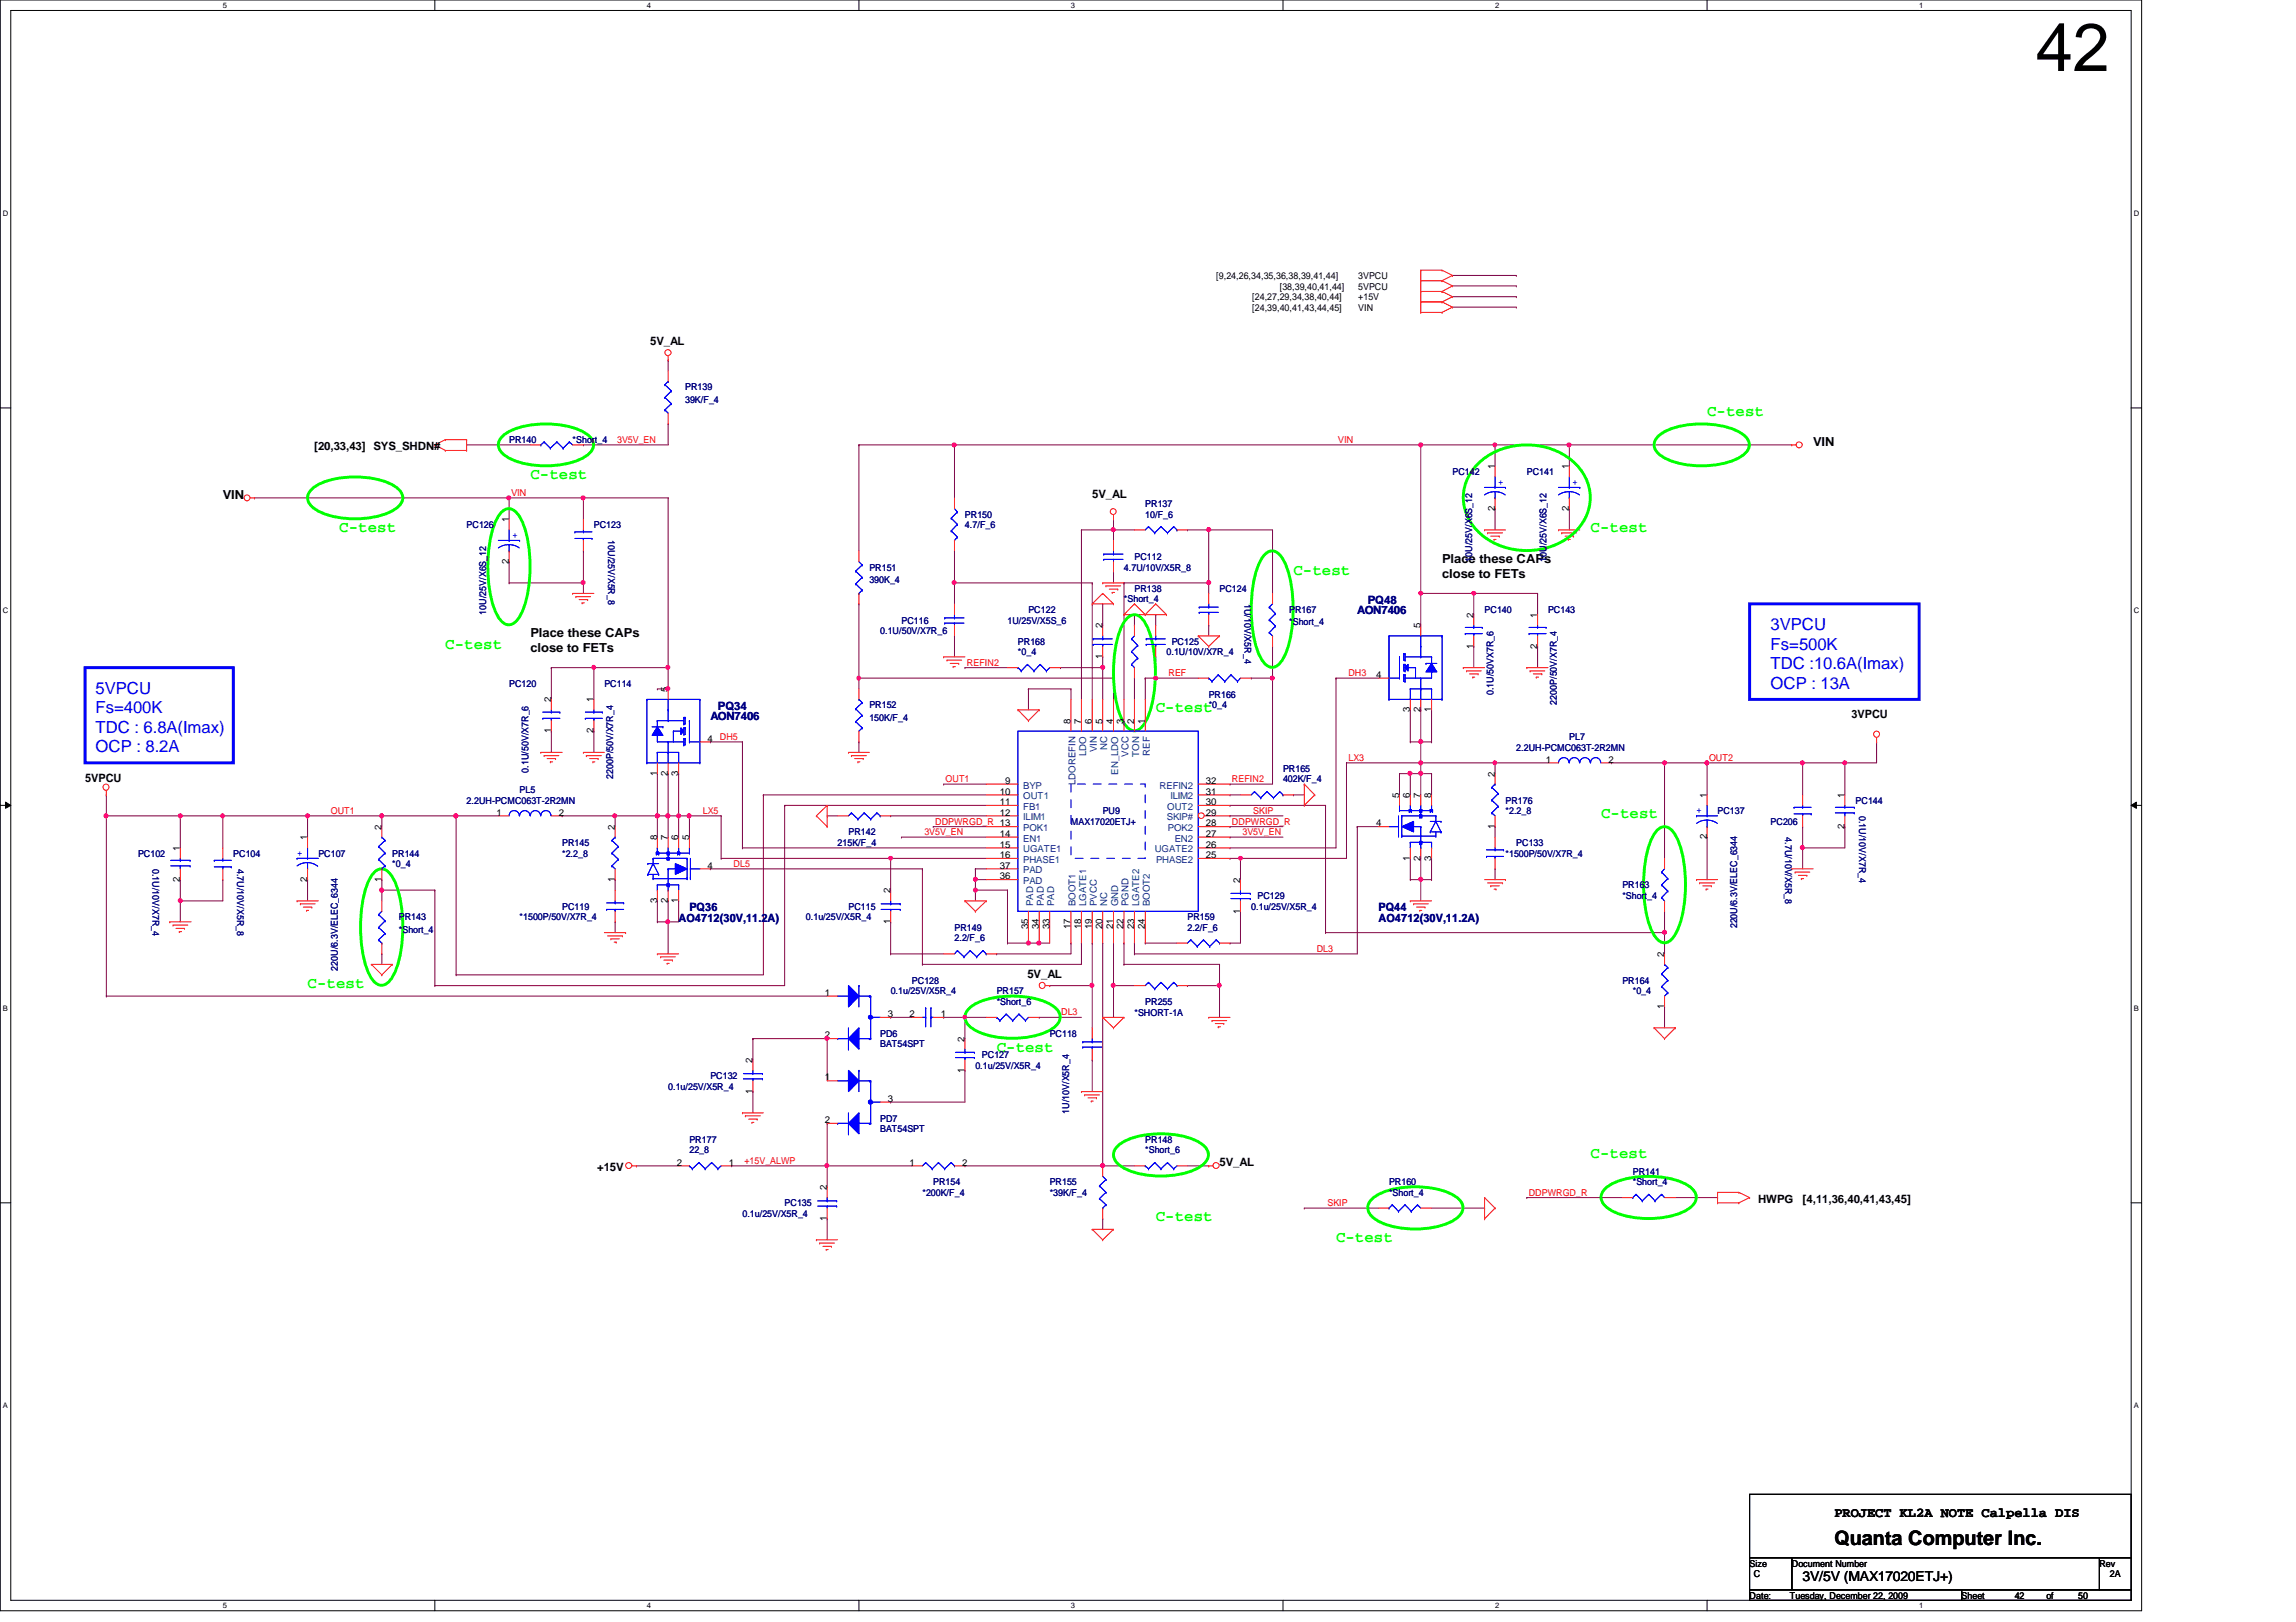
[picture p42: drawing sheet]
<svg xmlns="http://www.w3.org/2000/svg" width="297mm" height="210mm" viewBox="0 0 297 210" stroke-linecap="round" stroke-linejoin="round" font-family="sans-serif">
<defs><g id="words">
<text font-size="8.8" x="263.4" y="9.2">42</text>
<text font-size="2.6" x="237.3" y="199.9">Quanta Computer Inc.</text>
<g font-size="2.2" fill="#00f">
<text x="229.1" y="81.5">3VPCU</text>
<text x="12.4" y="89.7">5VPCU</text>
<text x="229.1" y="84.1">Fs=500K</text>
<text x="229.1" y="86.6">TDC :10.6A(Imax)</text>
<text x="229.1" y="89.2">OCP : 13A</text>
<text x="12.4" y="92.3">Fs=400K</text>
<text x="12.4" y="94.8">TDC : 6.8A(Imax)</text>
<text x="12.4" y="97.4">OCP : 8.2A</text>
</g>
<g font-size="2" fill="#0f0">
<text x="220.8" y="53.8">C-test</text>
<text x="68.6" y="62">C-test</text>
<text x="43.9" y="68.9">C-test</text>
<text x="205.8" y="68.9">C-test</text>
<text x="167.3" y="74.4">C-test</text>
<text x="57.6" y="84">C-test</text>
<text x="149.5" y="92.2">C-test</text>
<text x="207.1" y="105.9">C-test</text>
<text x="39.8" y="127.8">C-test</text>
<text x="128.9" y="136.1">C-test</text>
<text x="205.8" y="149.8">C-test</text>
<text x="149.5" y="158">C-test</text>
<text x="172.8" y="160.8">C-test</text>
</g>
<g font-size="1.8">
<text x="237.3" y="196.3">PROJECT KL2A NOTE Calpella DIS</text>
<text x="233.2" y="204.6">3V/5V (MAX17020ETJ+)</text>
</g>
<g font-size="1.6">
<text x="234.6" y="57.7">VIN</text>
<text x="28.8" y="64.6">VIN</text>
<text x="186.6" y="72.8">Place these CAPs</text>
<text x="186.6" y="74.8">close to FETs</text>
<text x="68.6" y="82.4">Place these CAPs</text>
<text x="68.6" y="84.4">close to FETs</text>
</g>
<g font-size="1.5">
<text x="84.1" y="44.7">5V_AL</text>
<text x="40.6" y="58.3">[20,33,43] SYS_SHDN#</text>
<text x="141.3" y="64.4">5V_AL</text>
<text x="239.5" y="93">3VPCU</text>
<text x="11" y="101.2">5VPCU</text>
<text x="132.9" y="126.6">5V_AL</text>
<text x="77.3" y="151.5">+15V</text>
<text x="157.8" y="150.8">5V_AL</text>
<text x="227.5" y="155.7">HWPG</text>
<text x="233.2" y="155.7">[4,11,36,40,41,43,45]</text>
</g>
<g font-size="1.5" fill="#000080">
<text x="175.6" y="79.5">AON7406</text>
<text x="177" y="78.1">PQ48</text>
<text x="91.9" y="93.2">AON7406</text>
<text x="92.9" y="91.9">PQ34</text>
<text x="87.8" y="119.3">AO4712(30V,11.2A)</text>
<text x="89.2" y="117.9">PQ36</text>
<text x="178.3" y="117.9">PQ44</text>
<text x="178.3" y="119.3">AO4712(30V,11.2A)</text>
</g>
<g font-size="1.2">
<text x="157.3" y="36.1">[9,24,26,34,35,36,38,39,41,44]</text>
<text x="162" y="38.9">[24,27,29,34,38,40,44]</text>
<text x="162" y="40.2">[24,39,40,41,43,44,45]</text>
<text x="165.6" y="37.5">[38,39,40,41,44]</text>
<text x="175.7" y="36.1">3VPCU</text>
<text x="175.7" y="37.5">5VPCU</text>
<text x="175.7" y="38.9">+15V</text>
<text x="175.7" y="40.2">VIN</text>
<text x="193.4" y="60.7" transform="rotate(-90 193.4 60.7)">1</text>
<text x="203" y="60.7" transform="rotate(-90 203 60.7)">1</text>
<text x="65.8" y="67.6" transform="rotate(-90 65.8 67.6)">1</text>
<text x="193.4" y="66.1" transform="rotate(-90 193.4 66.1)">2</text>
<text x="203" y="66.1" transform="rotate(-90 203 66.1)">2</text>
<text x="65.8" y="72.9" transform="rotate(-90 65.8 72.9)">2</text>
<text x="142.6" y="81.3" transform="rotate(-90 142.6 81.3)">2</text>
<text x="183.8" y="81.3" transform="rotate(-90 183.8 81.3)">5</text>
<text x="190.6" y="83.9" transform="rotate(-90 190.6 83.9)">1</text>
<text x="190.6" y="79.9" transform="rotate(-90 190.6 79.9)">2</text>
<text x="198.9" y="83.9" transform="rotate(-90 198.9 83.9)">2</text>
<text x="198.9" y="79.9" transform="rotate(-90 198.9 79.9)">1</text>
<text x="86.4" y="89.5" transform="rotate(-90 86.4 89.5)">5</text>
<text x="142.6" y="85.3" transform="rotate(-90 142.6 85.3)">1</text>
<text x="178.1" y="87.7">4</text>
<text x="71.3" y="94.9" transform="rotate(-90 71.3 94.9)">1</text>
<text x="71.3" y="90.9" transform="rotate(-90 71.3 90.9)">2</text>
<text x="76.8" y="94.9" transform="rotate(-90 76.8 94.9)">2</text>
<text x="76.8" y="90.9" transform="rotate(-90 76.8 90.9)">1</text>
<text x="91.5" y="96">4</text>
<text x="138.5" y="93.6" transform="rotate(-90 138.5 93.6)">8</text>
<text x="139.9" y="93.6" transform="rotate(-90 139.9 93.6)">7</text>
<text x="141.3" y="93.6" transform="rotate(-90 141.3 93.6)">6</text>
<text x="142.6" y="93.6" transform="rotate(-90 142.6 93.6)">5</text>
<text x="144" y="93.6" transform="rotate(-90 144 93.6)">4</text>
<text x="145.4" y="93.6" transform="rotate(-90 145.4 93.6)">3</text>
<text x="146.7" y="93.6" transform="rotate(-90 146.7 93.6)">2</text>
<text x="148.1" y="93.6" transform="rotate(-90 148.1 93.6)">1</text>
<text x="182.4" y="92.2" transform="rotate(-90 182.4 92.2)">3</text>
<text x="183.8" y="92.2" transform="rotate(-90 183.8 92.2)">2</text>
<text x="185.2" y="92.2" transform="rotate(-90 185.2 92.2)">1</text>
<text x="85" y="100.4" transform="rotate(-90 85 100.4)">1</text>
<text x="86.4" y="100.4" transform="rotate(-90 86.4 100.4)">2</text>
<text x="87.8" y="100.4" transform="rotate(-90 87.8 100.4)">3</text>
<text x="130" y="101.4">9</text>
<text x="156" y="101.4">32</text>
<text x="193.4" y="100.5" transform="rotate(-90 193.4 100.5)">2</text>
<text x="200" y="98.7">1</text>
<text x="208.1" y="98.7">2</text>
<text x="49.4" y="107.4" transform="rotate(-90 49.4 107.4)">2</text>
<text x="64.2" y="105.5">1</text>
<text x="72.3" y="105.5">2</text>
<text x="79.5" y="107.4" transform="rotate(-90 79.5 107.4)">2</text>
<text x="129.4" y="102.8">10</text>
<text x="129.4" y="104.2">11</text>
<text x="129.4" y="105.5">12</text>
<text x="156" y="106.9">28</text>
<text x="156" y="105.5">29</text>
<text x="156" y="104.2">30</text>
<text x="156" y="102.8">31</text>
<text x="178.1" y="106.9">4</text>
<text x="181" y="103.3" transform="rotate(-90 181 103.3)">5</text>
<text x="182.4" y="103.3" transform="rotate(-90 182.4 103.3)">6</text>
<text x="183.8" y="103.3" transform="rotate(-90 183.8 103.3)">7</text>
<text x="185.2" y="103.3" transform="rotate(-90 185.2 103.3)">8</text>
<text x="193.4" y="107.2" transform="rotate(-90 193.4 107.2)">1</text>
<text x="220.8" y="103.3" transform="rotate(-90 220.8 103.3)">1</text>
<text x="238.6" y="107.2" transform="rotate(-90 238.6 107.2)">2</text>
<text x="238.6" y="103.3" transform="rotate(-90 238.6 103.3)">1</text>
<text x="23.3" y="110.1" transform="rotate(-90 23.3 110.1)">1</text>
<text x="39.7" y="108.8" transform="rotate(-90 39.7 108.8)">1</text>
<text x="85" y="108.8" transform="rotate(-90 85 108.8)">8</text>
<text x="86.4" y="108.8" transform="rotate(-90 86.4 108.8)">7</text>
<text x="87.8" y="108.8" transform="rotate(-90 87.8 108.8)">6</text>
<text x="89.2" y="108.8" transform="rotate(-90 89.2 108.8)">5</text>
<text x="91.5" y="112.4">4</text>
<text x="129.4" y="108.3">14</text>
<text x="129.4" y="109.7">15</text>
<text x="129.4" y="111">16</text>
<text x="129.4" y="113.8">36</text>
<text x="129.4" y="112.4">37</text>
<text x="156" y="111">25</text>
<text x="156" y="109.7">26</text>
<text x="156" y="108.3">27</text>
<text x="182.4" y="111.4" transform="rotate(-90 182.4 111.4)">1</text>
<text x="183.8" y="111.4" transform="rotate(-90 183.8 111.4)">2</text>
<text x="185.2" y="111.4" transform="rotate(-90 185.2 111.4)">3</text>
<text x="220.8" y="108.6" transform="rotate(-90 220.8 108.6)">2</text>
<text x="23.3" y="114.1" transform="rotate(-90 23.3 114.1)">2</text>
<text x="39.7" y="114.1" transform="rotate(-90 39.7 114.1)">2</text>
<text x="49.4" y="114.1" transform="rotate(-90 49.4 114.1)">1</text>
<text x="79.5" y="114.1" transform="rotate(-90 79.5 114.1)">1</text>
<text x="85" y="116.8" transform="rotate(-90 85 116.8)">3</text>
<text x="86.4" y="116.8" transform="rotate(-90 86.4 116.8)">2</text>
<text x="87.8" y="116.8" transform="rotate(-90 87.8 116.8)">1</text>
<text x="115.2" y="119.6" transform="rotate(-90 115.2 119.6)">1</text>
<text x="115.2" y="115.6" transform="rotate(-90 115.2 115.6)">2</text>
<text x="160.4" y="118.2" transform="rotate(-90 160.4 118.2)">1</text>
<text x="160.4" y="114.2" transform="rotate(-90 160.4 114.2)">2</text>
<text x="133" y="120.3" transform="rotate(-90 133 120.3)">35</text>
<text x="134.4" y="120.3" transform="rotate(-90 134.4 120.3)">34</text>
<text x="135.8" y="120.3" transform="rotate(-90 135.8 120.3)">33</text>
<text x="138.5" y="120.3" transform="rotate(-90 138.5 120.3)">17</text>
<text x="139.9" y="120.3" transform="rotate(-90 139.9 120.3)">18</text>
<text x="141.3" y="120.3" transform="rotate(-90 141.3 120.3)">19</text>
<text x="142.6" y="120.3" transform="rotate(-90 142.6 120.3)">20</text>
<text x="144" y="120.3" transform="rotate(-90 144 120.3)">21</text>
<text x="145.4" y="120.3" transform="rotate(-90 145.4 120.3)">22</text>
<text x="146.7" y="120.3" transform="rotate(-90 146.7 120.3)">23</text>
<text x="148.1" y="120.3" transform="rotate(-90 148.1 120.3)">24</text>
<text x="215.3" y="123.8" transform="rotate(-90 215.3 123.8)">2</text>
<text x="106.7" y="128.9">1</text>
<text x="114.8" y="131.6">3</text>
<text x="117.7" y="131.6">2</text>
<text x="121.7" y="131.6">1</text>
<text x="215.3" y="130.6" transform="rotate(-90 215.3 130.6)">1</text>
<text x="97.4" y="137.5" transform="rotate(-90 97.4 137.5)">2</text>
<text x="106.7" y="134.4">2</text>
<text x="124.8" y="134.8" transform="rotate(-90 124.8 134.8)">2</text>
<text x="97.4" y="141.5" transform="rotate(-90 97.4 141.5)">1</text>
<text x="106.7" y="139.8">1</text>
<text x="114.8" y="142.6">3</text>
<text x="124.8" y="138.8" transform="rotate(-90 124.8 138.8)">1</text>
<text x="106.7" y="145.3">2</text>
<text x="87.5" y="150.8">2</text>
<text x="94.3" y="150.8">1</text>
<text x="107" y="154" transform="rotate(-90 107 154)">2</text>
<text x="117.7" y="150.8">1</text>
<text x="124.5" y="150.8">2</text>
<text x="107" y="158" transform="rotate(-90 107 158)">1</text>
<text x="226.4" y="202.7">Size</text>
<text x="231.8" y="202.7">Document Number</text>
<text x="271.6" y="202.7">Rev</text>
<text x="226.4" y="206.9">Date:</text>
<text x="226.9" y="204.1">C</text>
<text x="231.6" y="206.9">Tuesday, December 22, 2009</text>
<text x="253.8" y="206.9">Sheet</text>
<text x="260.6" y="206.9">42</text>
<text x="264.7" y="206.9">of</text>
<text x="268.9" y="206.9">50</text>
<text x="273" y="204.1">2A</text>
</g>
<g font-size="1.2" fill="#000080">
<text x="88.6" y="50.5">PR139</text>
<text x="88.6" y="52.2">39K/F_4</text>
<text x="65.9" y="57.4">PR140</text>
<text x="74.1" y="57.4">*Short_4</text>
<text x="148.2" y="65.6">PR137</text>
<text x="187.9" y="61.5">PC142</text>
<text x="197.5" y="61.5">PC141</text>
<text x="60.4" y="68.3">PC126</text>
<text x="76.8" y="68.3">PC123</text>
<text x="78.7" y="69.9" transform="rotate(90 78.7 69.9)">10U/25V/X5R_8</text>
<text x="124.8" y="67">PR150</text>
<text x="124.8" y="68.3">4.7/F_6</text>
<text x="148.2" y="67">10/F_6</text>
<text x="112.5" y="73.8">PR151</text>
<text x="112.5" y="75.5">390K_4</text>
<text x="145.4" y="73.8">4.7U/10V/X5R_8</text>
<text x="145.4" y="77.9">*Short_4</text>
<text x="146.8" y="72.4">PC112</text>
<text x="146.8" y="76.6">PR138</text>
<text x="157.8" y="76.6">PC124</text>
<text x="190.5" y="72.7" transform="rotate(-90 190.5 72.7)">10U/25V/X6S_12</text>
<text x="200.1" y="72.7" transform="rotate(-90 200.1 72.7)">10U/25V/X6S_12</text>
<text x="62.9" y="79.5" transform="rotate(-90 62.9 79.5)">10U/25V/X6S_12</text>
<text x="113.9" y="82">0.1U/50V/X7R_6</text>
<text x="116.6" y="80.7">PC116</text>
<text x="130.3" y="80.7">1U/25V/X5S_6</text>
<text x="131.7" y="83.4">PR168</text>
<text x="133.1" y="79.3">PC122</text>
<text x="151.6" y="83.4">PC125</text>
<text x="161" y="78.1" transform="rotate(90 161 78.1)">1U/10V/X5R_4</text>
<text x="166.8" y="79.3">PR167</text>
<text x="166.8" y="80.9">*Short_4</text>
<text x="192.1" y="79.3">PC140</text>
<text x="200.3" y="79.3">PC143</text>
<text x="65.9" y="88.9">PC120</text>
<text x="78.2" y="88.9">PC114</text>
<text x="131.7" y="84.8">*0_4</text>
<text x="150.9" y="84.8">0.1U/10V/X7R_4</text>
<text x="193.2" y="90" transform="rotate(-90 193.2 90)">0.1U/50VX7R_6</text>
<text x="112.5" y="91.7">PR152</text>
<text x="112.5" y="93.3">150K/F_4</text>
<text x="156.4" y="90.3">PR166</text>
<text x="156.4" y="91.7">*0_4</text>
<text x="201.4" y="91.2" transform="rotate(-90 201.4 91.2)">2200P/50V/X7R_4</text>
<text x="203" y="95.8">PL7</text>
<text x="68.4" y="100" transform="rotate(-90 68.4 100)">0.1U/50V/X7R_6</text>
<text x="79.3" y="100.8" transform="rotate(-90 79.3 100.8)">2200P/50V/X7R_4</text>
<text x="166" y="99.9">PR165</text>
<text x="166" y="101.3">402K/F_4</text>
<text x="196.2" y="97.2">2.2UH-PCMC063T-2R2MN</text>
<text x="60.4" y="104">2.2UH-PCMC063T-2R2MN</text>
<text x="67.2" y="102.6">PL5</text>
<text x="138.6" y="106.7">MAX17020ETJ+</text>
<text x="142.7" y="105.4">PU9</text>
<text x="194.8" y="104">PR176</text>
<text x="194.8" y="105.4">*2.2_8</text>
<text x="222.2" y="105.4">PC137</text>
<text x="229.1" y="106.7">PC206</text>
<text x="240.1" y="104">PC144</text>
<text x="240.5" y="105.6" transform="rotate(90 240.5 105.6)">0.1U/10V/X7R_4</text>
<text x="17.9" y="110.9">PC102</text>
<text x="19.7" y="112.4" transform="rotate(90 19.7 112.4)">0.1U/10V/X7R_4</text>
<text x="30.2" y="110.9">PC104</text>
<text x="30.7" y="112.4" transform="rotate(90 30.7 112.4)">4.7U/10V/X5R_8</text>
<text x="41.2" y="110.9">PC107</text>
<text x="50.8" y="110.9">PR144</text>
<text x="50.8" y="112.2">*0_4</text>
<text x="72.7" y="109.5">PR145</text>
<text x="72.7" y="110.9">*2.2_8</text>
<text x="108.4" y="109.5">215K/F_4</text>
<text x="109.8" y="108.1">PR142</text>
<text x="194.8" y="110.9">*1500P/50V/X7R_4</text>
<text x="196.2" y="109.5">PC133</text>
<text x="231" y="108.3" transform="rotate(90 231 108.3)">4.7U/10V/X5R_8</text>
<text x="51.6" y="119.1">PR143</text>
<text x="67.2" y="119.1">*1500P/50V/X7R_4</text>
<text x="72.7" y="117.7">PC119</text>
<text x="104.3" y="119.1">0.1u/25V/X5R_4</text>
<text x="109.8" y="117.7">PC115</text>
<text x="153.6" y="119.1">PR159</text>
<text x="161.9" y="117.7">0.1u/25V/X5R_4</text>
<text x="162.7" y="116.3">PC129</text>
<text x="209.9" y="115">PR163</text>
<text x="209.9" y="116.3">*Short_4</text>
<text x="43.7" y="125.6" transform="rotate(-90 43.7 125.6)">220U/6.3V/ELEC_6344</text>
<text x="51.6" y="120.7">*Short_4</text>
<text x="123.5" y="120.4">PR149</text>
<text x="123.5" y="121.8">2.2/F_6</text>
<text x="153.6" y="120.4">2.2/F_6</text>
<text x="224.7" y="120.1" transform="rotate(-90 224.7 120.1)">220U/6.3V/ELEC_6344</text>
<text x="115.2" y="128.7">0.1u/25V/X5R_4</text>
<text x="118" y="127.3">PC128</text>
<text x="128.9" y="128.7">PR157</text>
<text x="128.9" y="130">*Short_6</text>
<text x="146.8" y="131.4">*SHORT-1A</text>
<text x="148.2" y="130">PR255</text>
<text x="209.9" y="127.3">PR164</text>
<text x="211.2" y="128.7">*0_4</text>
<text x="113.9" y="134.2">PD6</text>
<text x="113.9" y="135.6">BAT54SPT</text>
<text x="127" y="136.9">PC127</text>
<text x="135.8" y="134.2">PC118</text>
<text x="86.4" y="141">0.1u/25V/X5R_4</text>
<text x="91.9" y="139.7">PC132</text>
<text x="126.2" y="138.3">0.1u/25V/X5R_4</text>
<text x="89.2" y="147.9">PR177</text>
<text x="89.2" y="149.3">22_8</text>
<text x="113.9" y="145.2">PD7</text>
<text x="113.9" y="146.5">BAT54SPT</text>
<text x="138.3" y="144.1" transform="rotate(-90 138.3 144.1)">1U/10V/X5R_4</text>
<text x="148.2" y="147.9">PR148</text>
<text x="148.2" y="149.3">*Short_6</text>
<text x="119.3" y="154.7">*200K/F_4</text>
<text x="120.7" y="153.4">PR154</text>
<text x="135.8" y="153.4">PR155</text>
<text x="135.8" y="154.7">*39K/F_4</text>
<text x="179.7" y="153.4">PR160</text>
<text x="179.7" y="154.7">*Short_4</text>
<text x="211.2" y="152">PR141</text>
<text x="211.2" y="153.4">*Short_4</text>
<text x="96.1" y="157.5">0.1u/25V/X5R_4</text>
<text x="101.5" y="156.1">PC135</text>
</g>
<g font-size="1.2" fill="#f00">
<text x="79.8" y="57.3">3V5V_EN</text>
<text x="173.1" y="57.3">VIN</text>
<text x="66.1" y="64.2">VIN</text>
<text x="125.1" y="86.1">REFIN2</text>
<text x="151.2" y="87.5">REF</text>
<text x="174.5" y="87.5">DH3</text>
<text x="93.1" y="95.8">DH5</text>
<text x="122.3" y="101.2">OUT1</text>
<text x="159.4" y="101.2">REFIN2</text>
<text x="174.5" y="98.5">LX3</text>
<text x="221.1" y="98.5">OUT2</text>
<text x="42.8" y="105.3">OUT1</text>
<text x="90.9" y="105.3">LX5</text>
<text x="121" y="106.7">DDPWRGD_R 13</text>
<text x="159.4" y="106.7">DDPWRGD_R</text>
<text x="162.1" y="105.3">SKIP</text>
<text x="94.9" y="112.2">DL5</text>
<text x="119.6" y="108.1">3V5V_EN</text>
<text x="160.7" y="108.1">3V5V_EN</text>
<text x="170.3" y="123.2">DL3</text>
<text x="137.3" y="131.4">DL3</text>
<text x="96.3" y="150.6">+15V_ALWP</text>
<text x="197.8" y="154.7">DDPWRGD_R</text>
<text x="171.7" y="156.1">SKIP</text>
</g>
<g font-size="1.2" fill="#00f">
<text x="193.8" y="62.7">+</text>
<text x="203.5" y="62.7">+</text>
<text x="66.3" y="69.6">+</text>
<text x="219.5" y="105.2">+</text>
<text x="38.4" y="110.7">+</text>
</g>
<g font-size="1.2" fill="#004080">
<text x="139.1" y="101.6" transform="rotate(-90 139.1 101.6)">LDOREFIN</text>
<text x="140.5" y="97.8" transform="rotate(-90 140.5 97.8)">LDO</text>
<text x="141.9" y="97.4" transform="rotate(-90 141.9 97.4)">VIN</text>
<text x="143.3" y="97.1" transform="rotate(-90 143.3 97.1)">NC</text>
<text x="144.6" y="100.2" transform="rotate(-90 144.6 100.2)">EN_LDO</text>
<text x="146" y="97.9" transform="rotate(-90 146 97.9)">VCC</text>
<text x="147.4" y="97.9" transform="rotate(-90 147.4 97.9)">TON</text>
<text x="148.8" y="97.8" transform="rotate(-90 148.8 97.8)">REF</text>
<text x="132.4" y="102.1">BYP</text>
<text x="132.4" y="103.5">OUT1</text>
<text x="132.4" y="104.8">FB1</text>
<text x="132.4" y="106.2">ILIM1</text>
<text x="132.4" y="107.6">POK1</text>
<text x="150" y="102.1">REFIN2</text>
<text x="151" y="106.2">SKIP#</text>
<text x="151" y="104.8">OUT2</text>
<text x="151.1" y="107.6">POK2</text>
<text x="151.4" y="103.5">ILIM2</text>
<text x="132.4" y="108.9">EN1</text>
<text x="132.4" y="110.3">UGATE1</text>
<text x="132.4" y="111.7">PHASE1</text>
<text x="132.4" y="113">PAD</text>
<text x="149.4" y="110.3">UGATE2</text>
<text x="149.6" y="111.7">PHASE2</text>
<text x="152" y="108.9">EN2</text>
<text x="132.4" y="114.4">PAD</text>
<text x="133.6" y="117.3" transform="rotate(-90 133.6 117.3)">PAD</text>
<text x="135" y="117.3" transform="rotate(-90 135 117.3)">PAD</text>
<text x="136.4" y="117.3" transform="rotate(-90 136.4 117.3)">PAD</text>
<text x="139.1" y="117.3" transform="rotate(-90 139.1 117.3)">BOOT1</text>
<text x="140.5" y="117.3" transform="rotate(-90 140.5 117.3)">LGATE1</text>
<text x="141.9" y="117.3" transform="rotate(-90 141.9 117.3)">PVCC</text>
<text x="143.3" y="117.3" transform="rotate(-90 143.3 117.3)">NC</text>
<text x="144.6" y="117.3" transform="rotate(-90 144.6 117.3)">GND</text>
<text x="146" y="117.3" transform="rotate(-90 146 117.3)">PGND</text>
<text x="147.4" y="117.3" transform="rotate(-90 147.4 117.3)">LGATE2</text>
<text x="148.8" y="117.3" transform="rotate(-90 148.8 117.3)">BOOT2</text>
</g>
<g font-size="1">
<text x="28.8" y="1">5</text>
<text x="83.7" y="1">4</text>
<text x="138.6" y="1">3</text>
<text x="193.4" y="1">2</text>
<text x="248.3" y="1">1</text>
<text x=".4" y="27.9">D</text>
<text x="276.1" y="27.9">D</text>
<text x=".4" y="79.4">C</text>
<text x="276.1" y="79.4">C</text>
<text x=".4" y="130.8">B</text>
<text x="276.1" y="130.8">B</text>
<text x=".4" y="182.2">A</text>
<text x="276.1" y="182.2">A</text>
<text x="28.8" y="208.1">5</text>
<text x="83.7" y="208.1">4</text>
<text x="138.6" y="208.1">3</text>
<text x="193.4" y="208.1">2</text>
<text x="248.3" y="208.1">1</text>
</g>
</g></defs>
<path d="M0 0h277.1v208.4h-277.1zM1.4 1.4h274.3v205.7h-274.3z" fill="none" stroke="#000" stroke-width=".13"/>
<g fill="#fff">
<path d="M28.8 .1h.6v1.1h-.6z"/>
<path d="M28.8 207.2h.6v1.1h-.6z"/>
</g>
<path d="M56.3 0v1.4M56.3 207.1v1.3" fill="none" stroke="#000" stroke-width=".13"/>
<g fill="#fff">
<path d="M83.7 .1h.5v1.1h-.5z"/>
<path d="M83.7 207.2h.5v1.1h-.5z"/>
</g>
<path d="M111.1 0v1.4M111.1 207.1v1.3" fill="none" stroke="#000" stroke-width=".13"/>
<g fill="#fff">
<path d="M138.6 .1h.5v1.1h-.5z"/>
<path d="M138.6 207.2h.5v1.1h-.5z"/>
</g>
<path d="M166 0v1.4M166 207.1v1.3" fill="none" stroke="#000" stroke-width=".13"/>
<g fill="#fff">
<path d="M193.4 .1h.6v1.1h-.6z"/>
<path d="M193.4 207.2h.6v1.1h-.6z"/>
</g>
<path d="M220.8 0v1.4M220.8 207.1v1.3" fill="none" stroke="#000" stroke-width=".13"/>
<g fill="#fff">
<path d="M248.3 .1h.5v1.1h-.5z"/>
<path d="M248.3 207.2h.5v1.1h-.5z"/>
<path d="M.4 27.1h.7v1.1h-.7z"/>
<path d="M276.1 27.1h.7v1.1h-.7z"/>
<path d="M.4 78.5h.7v1.1h-.7z"/>
<path d="M276.1 78.5h.7v1.1h-.7z"/>
</g>
<path d="M0 52.8h1.4M275.7 52.8h1.4" fill="none" stroke="#000" stroke-width=".13"/>
<g fill="#fff">
<path d="M.4 129.9h.6v1.1h-.6z"/>
<path d="M276.1 129.9h.6v1.1h-.6z"/>
</g>
<path d="M0 104.2h1.4M.7 103.8l.7 .4-.7 .4zM275.7 104.2l.7-.4v.8zM275.7 104.2h1.4" fill="none" stroke="#000" stroke-width=".13"/>
<path d="M.7 103.8l.7 .4-.7 .4zM275.7 104.2l.7-.4v.8z" fill="#000"/>
<g fill="#fff">
<path d="M.4 181.4h.6v1.1h-.6z"/>
<path d="M276.1 181.4h.6v1.1h-.6z"/>
</g>
<path d="M0 155.7h1.4M275.7 155.7h1.4" fill="none" stroke="#000" stroke-width=".13"/>
<g fill="none" stroke="#800040" stroke-width=".13">
<path d="M193.4 57.6h.1M193.4 57.6h9.6M203 57.6h.1M203 57.6v2.7M182.5 96h.1M182.5 91.9v4.1M182.5 96h1.3M183.8 96h.1M182.5 113.8h.1M182.5 111.1v2.7M182.5 113.8h1.3M183.8 113.8h.1"/>
<path d="M183.8 100.1h.1M183.8 113.8v2.8M183.8 100.1h1.4M220.8 108.3h.1M220.8 108.3v5.5"/>
</g>
<circle cx="183.8" cy="113.8" r=".26" fill="#f0f"/>
<circle cx="183.8" cy="113.8" r=".26" fill="none" stroke="#f0f" stroke-width=".13"/>
<path d="M175.6 107h.1M175.6 107h2.7M182.5 100.1h.1M182.5 100.1v2.8M182.5 100.1h1.3M183.8 100.1h.1M185.2 113.8h.1M185.2 111.1v2.7" fill="none" stroke="#800040" stroke-width=".13"/>
<circle cx="182.4" cy="100.1" r=".26" fill="#f0f"/>
<circle cx="182.4" cy="100.1" r=".26" fill="none" stroke="#f0f" stroke-width=".13"/>
<path d="M203 65.8h.1M203 65.8v2.8M183.8 113.8h.1M183.8 100.1h.1M183.8 100.1v2.8M183.8 111.1v2.7" fill="none" stroke="#800040" stroke-width=".13"/>
<circle cx="183.8" cy="100.1" r=".26" fill="#f0f"/>
<circle cx="183.8" cy="100.1" r=".26" fill="none" stroke="#f0f" stroke-width=".13"/>
<path d="M49.4 105.6h.1M49.4 105.6h9.6" fill="none" stroke="#800040" stroke-width=".13"/>
<path d="M49.2 105.4l.2-.1 .2 .1-.1 .4h-.1h-.2z" fill-rule="evenodd" fill="#f0f"/>
<path d="M49.2 105.4l.2-.1 .2 .1-.1 .4h-.1h-.2z" fill="none" stroke="#f0f" stroke-width=".13"/>
<g fill="none" stroke="#800040" stroke-width=".13">
<path d="M71.3 94.6h.1M71.3 94.6v2.8M76.8 86.4h.1M76.8 94.6h.1M76.8 86.4v4.1M76.8 94.6v2.8M76.8 86.4h9.6M86.4 86.4h.1M91.9 96h.1M91.9 96h4.2M193.4 98.7h.1M193.4 98.7h6.9"/>
<path d="M13.8 105.6h.1M13.8 105.6h9.5M79.6 113.8h.1M79.6 119.3h.1M79.6 113.8v1.4M79.6 119.3v1.4M85 100.1h.1M85 100.1v5.5M215.3 117.9h.1M215.3 117.9v2.8"/>
</g>
<path d="M76.6 86.2l.2-.1 .2 .1v.3l-.2 .1-.2-.1z" fill-rule="evenodd" fill="#f0f"/>
<path d="M76.6 86.2l.2-.1 .2 .1v.3l-.2 .1-.2-.1z" fill="none" stroke="#f0f" stroke-width=".13"/>
<circle cx="86.4" cy="86.4" r=".26" fill="#f0f"/>
<circle cx="86.4" cy="86.4" r=".26" fill="none" stroke="#f0f" stroke-width=".13"/>
<g fill="none" stroke="#800040" stroke-width=".13">
<path d="M75.5 64.4h.1M75.5 75.4h.1M75.5 64.4v2.8M75.5 75.4v1.4M71.3 86.4h.1M71.3 86.4v4.1M86.4 86.4h.1M86.4 86.4v2.8M123.5 82.3h.1M123.5 82.3v2.7M49.4 105.6h.1M49.4 105.6v1.4"/>
<path d="M153.6 127.6h.1M153.6 127.6h4.2"/>
</g>
<circle cx="75.4" cy="75.4" r=".26" fill="#f0f"/>
<circle cx="75.4" cy="75.4" r=".26" fill="none" stroke="#f0f" stroke-width=".13"/>
<path d="M65.9 64.4h.1M65.9 64.4v2.8M111.1 78.1h.1M111.1 78.1v9.7M141.3 75.4h.1M141.3 75.4v15.1M142.7 85h.1M142.7 85v1.4" fill="none" stroke="#800040" stroke-width=".13"/>
<path d="M110.9 87.6l.2-.1 .2 .1v.3l-.2 .1-.2-.1z" fill-rule="evenodd" fill="#f0f"/>
<path d="M110.9 87.6l.2-.1 .2 .1v.3l-.2 .1-.2-.1z" fill="none" stroke="#f0f" stroke-width=".13"/>
<g fill="none" stroke="#800040" stroke-width=".13">
<path d="M65.9 75.4h.1M65.9 72.7h.1M65.9 72.7v2.7M75.5 71.3h.1M75.5 71.3v4.1h-9.6M71.3 86.4h.1M71.3 86.4h5.5M174.2 98.7h.1M174.2 98.7h9.6M238.7 98.7h.1M242.8 96h.1M242.8 96v2.7h-4.1"/>
<path d="M56.3 115.2h.1M56.3 115.2v12.4M233.2 107h.1M233.2 109.7h.1M233.2 107v5.4M56.3 127.6h.1M56.3 127.6h45.2"/>
</g>
<circle cx="233.2" cy="109.7" r=".26" fill="#f0f"/>
<circle cx="233.2" cy="109.7" r=".26" fill="none" stroke="#f0f" stroke-width=".13"/>
<path d="M220.8 98.7h.1M220.8 98.7h12.4M233.2 98.7h.1M233.2 98.7v4.2M238.7 98.7h.1M238.7 98.7v4.2M233.2 109.7h.1M238.7 107h.1M238.7 107v2.7h-5.5" fill="none" stroke="#800040" stroke-width=".13"/>
<path d="M220.7 98.5h.1l.2 .1v.3l-.2 .1-.1-.1z" fill-rule="evenodd" fill="#f0f"/>
<path d="M220.7 98.5h.1l.2 .1v.3l-.2 .1-.1-.1z" fill="none" stroke="#f0f" stroke-width=".13"/>
<path d="M137.2 86.4h.1M137.2 86.4h5.5" fill="none" stroke="#800040" stroke-width=".13"/>
<circle cx="142.7" cy="86.4" r=".26" fill="#f0f"/>
<circle cx="142.7" cy="86.4" r=".26" fill="none" stroke="#f0f" stroke-width=".13"/>
<g fill="none" stroke="#800040" stroke-width=".13">
<path d="M187.9 35.6h8.3M196.2 35.6h.1M142.7 78.1h.1M142.7 78.1v2.8M156.4 68.6h.1M156.4 68.6h8.2M142.7 86.4h.1M142.7 86.4v4.1M148.2 87.8h.1M148.2 87.8h6.8M149.5 87.8h.1M233.2 98.7h.1"/>
<path d="M233.2 98.7h5.5M85 119.3h.1M86.4 116.6h.1M86.4 116.6v2.7h-1.4M215.3 120.7h.1M215.3 120.7v2.7"/>
</g>
<circle cx="238.7" cy="98.7" r=".26" fill="#f0f"/>
<circle cx="238.7" cy="98.7" r=".26" fill="none" stroke="#f0f" stroke-width=".13"/>
<circle cx="233.2" cy="98.7" r=".26" fill="#f0f"/>
<circle cx="233.2" cy="98.7" r=".26" fill="none" stroke="#f0f" stroke-width=".13"/>
<path d="M193.4 98.7h.1M193.4 98.7v1.4M220.8 98.7h.1M220.8 98.7v4.2M142.7 122h.1M142.7 122v28.9h-17.9M215.3 130.3h.1M215.3 130.3v2.7M124.8 150.9h.1" fill="none" stroke="#800040" stroke-width=".13"/>
<circle cx="142.7" cy="150.8" r=".26" fill="#f0f"/>
<circle cx="142.7" cy="150.8" r=".26" fill="none" stroke="#f0f" stroke-width=".13"/>
<path d="M107 150.9h.1M107 150.9h11" fill="none" stroke="#800040" stroke-width=".13"/>
<circle cx="107" cy="150.8" r=".26" fill="#f0f"/>
<circle cx="107" cy="150.8" r=".26" fill="none" stroke="#f0f" stroke-width=".13"/>
<path d="M183.8 98.7h.1M183.8 98.7h9.6M107 157.7h.1M107 157.7v2.7M142.7 157.7h.1M142.7 157.7v1.4" fill="none" stroke="#800040" stroke-width=".13"/>
<path d="M193.2 98.5h.2l.2 .1-.1 .3-.1 .1-.2-.1z" fill-rule="evenodd" fill="#f0f"/>
<path d="M193.2 98.5h.2l.2 .1-.1 .3-.1 .1-.2-.1z" fill="none" stroke="#f0f" stroke-width=".13"/>
<circle cx="183.8" cy="98.7" r=".26" fill="#f0f"/>
<circle cx="183.8" cy="98.7" r=".26" fill="none" stroke="#f0f" stroke-width=".13"/>
<g fill="none" stroke="#800040" stroke-width=".13">
<path d="M187.9 37h8.3M196.2 37h.1M124.8 86.4h.1M124.8 86.4h5.5M161.9 87.8h.1M161.9 87.8h2.7M85 116.6h.1M85 116.6v2.7M86.4 119.3h.1M86.4 119.3h1.4M87.8 105.6h.1M87.8 105.6v2.7"/>
<path d="M87.8 105.6h1.4M89.2 105.6h.1M89.2 105.6v2.7M94.7 150.9h.1M94.7 150.9h12.3M107 150.9h.1M107 150.9v2.7"/>
</g>
<circle cx="89.1" cy="105.6" r=".26" fill="#f0f"/>
<circle cx="89.1" cy="105.6" r=".26" fill="none" stroke="#f0f" stroke-width=".13"/>
<circle cx="87.8" cy="105.6" r=".26" fill="#f0f"/>
<circle cx="87.8" cy="105.6" r=".26" fill="none" stroke="#f0f" stroke-width=".13"/>
<path d="M85 105.6h.1M85 105.6v2.7M86.4 105.6h.1M86.4 105.6v2.7" fill="none" stroke="#800040" stroke-width=".13"/>
<circle cx="85" cy="105.6" r=".26" fill="#f0f"/>
<circle cx="85" cy="105.6" r=".26" fill="none" stroke="#f0f" stroke-width=".13"/>
<path d="M13.8 105.6h.1M13.8 105.6v23.3M87.8 116.6h.1M87.8 116.6v2.7" fill="none" stroke="#800040" stroke-width=".13"/>
<circle cx="13.7" cy="105.6" r=".26" fill="#f0f"/>
<circle cx="13.7" cy="105.6" r=".26" fill="none" stroke="#f0f" stroke-width=".13"/>
<path d="M28.8 105.6h.1M28.8 105.6v4.1M39.8 105.6h.1M39.8 105.6v2.7" fill="none" stroke="#800040" stroke-width=".13"/>
<circle cx="39.8" cy="105.6" r=".26" fill="#f0f"/>
<circle cx="39.8" cy="105.6" r=".26" fill="none" stroke="#f0f" stroke-width=".13"/>
<path d="M39.8 105.6h.1M39.8 105.6h9.6" fill="none" stroke="#800040" stroke-width=".13"/>
<path d="M49.2 105.4l.2-.1 .2 .1-.1 .4h-.1h-.2z" fill-rule="evenodd" fill="#f0f"/>
<path d="M49.2 105.4l.2-.1 .2 .1-.1 .4h-.1h-.2z" fill="none" stroke="#f0f" stroke-width=".13"/>
<path d="M23.3 116.6h.1M23.3 116.6v2.7M23.3 116.6h5.5M39.8 113.8h.1M39.8 113.8v2.8" fill="none" stroke="#800040" stroke-width=".13"/>
<circle cx="23.3" cy="116.5" r=".26" fill="#f0f"/>
<circle cx="23.3" cy="116.5" r=".26" fill="none" stroke="#f0f" stroke-width=".13"/>
<path d="M23.3 105.6h.1M23.3 105.6v4.1M23.3 105.6h5.5M28.8 113.8h.1M28.8 113.8v2.8" fill="none" stroke="#800040" stroke-width=".13"/>
<circle cx="23.3" cy="105.6" r=".26" fill="#f0f"/>
<circle cx="23.3" cy="105.6" r=".26" fill="none" stroke="#f0f" stroke-width=".13"/>
<g fill="none" stroke="#800040" stroke-width=".13">
<path d="M187.9 39.8h8.3M196.2 39.8h.1M183.8 76.8h.1M183.8 76.8v4.1M172.8 87.8h.1M172.8 87.8v21.9M23.3 113.8h.1M23.3 113.8v2.8M79.6 105.6h.1M79.6 105.6v1.4M167.3 102.9h.1M167.3 102.9h1.4"/>
<path d="M175.6 107h.1M175.6 107v16.4M142.7 150.9h.1M142.7 150.9h4.1"/>
</g>
<circle cx="183.8" cy="76.8" r=".25" fill="#f0f"/>
<circle cx="183.8" cy="76.8" r=".25" fill="none" stroke="#f0f" stroke-width=".13"/>
<path d="M79.6 105.6h.1M79.6 105.6h5.4M181.1 100.1h.1M181.1 100.1v2.8M181.1 100.1h1.4M182.5 100.1h.1M119.3 124.8h.1M119.3 124.8h20.6M197.5 155h.1M197.5 155h12.4" fill="none" stroke="#800040" stroke-width=".13"/>
<circle cx="79.5" cy="105.6" r=".26" fill="#f0f"/>
<circle cx="79.5" cy="105.6" r=".26" fill="none" stroke="#f0f" stroke-width=".13"/>
<path d="M59 105.6h.1M59 105.6h5.5" fill="none" stroke="#800040" stroke-width=".13"/>
<circle cx="59" cy="105.6" r=".26" fill="#f0f"/>
<circle cx="59" cy="105.6" r=".26" fill="none" stroke="#f0f" stroke-width=".13"/>
<path d="M187.9 38.4h8.3M196.2 38.4h.1M144.1 68.6h.1M144.1 68.6h2.7M193.4 112.4h.1M193.4 107h.1M193.4 107v1.3M193.4 112.4v1.4M144.1 127.6h.1M144.1 127.6h2.7M168.7 156.3h.1M168.7 156.3h9.6" fill="none" stroke="#800040" stroke-width=".13"/>
<circle cx="144" cy="127.5" r=".26" fill="#f0f"/>
<circle cx="144" cy="127.5" r=".26" fill="none" stroke="#f0f" stroke-width=".13"/>
<path d="M149.5 85h.1M149.5 85v2.8M144.1 122h.1M144.1 122v5.6" fill="none" stroke="#800040" stroke-width=".13"/>
<circle cx="149.5" cy="87.8" r=".26" fill="#f0f"/>
<circle cx="149.5" cy="87.8" r=".26" fill="none" stroke="#f0f" stroke-width=".13"/>
<path d="M126.2 115.2h.1M126.2 115.2h4.1" fill="none" stroke="#800040" stroke-width=".13"/>
<circle cx="126.2" cy="115.2" r=".26" fill="#f0f"/>
<circle cx="126.2" cy="115.2" r=".26" fill="none" stroke="#f0f" stroke-width=".13"/>
<path d="M157.8 127.6h.1M157.8 127.6v4.1" fill="none" stroke="#800040" stroke-width=".13"/>
<circle cx="157.7" cy="127.5" r=".26" fill="#f0f"/>
<circle cx="157.7" cy="127.5" r=".26" fill="none" stroke="#f0f" stroke-width=".13"/>
<g fill="none" stroke="#800040" stroke-width=".13">
<path d="M183.8 76.8h.1M183.8 76.8h6.9M190.7 76.8h.1M190.7 76.8v2.7M193.4 65.8h.1M193.4 65.8v2.8M198.9 76.8h.1M198.9 76.8v2.7M111.1 96h.1M111.1 87.8h.1M111.1 87.8v1.4M111.1 96v1.4"/>
<path d="M190.7 83.7h.1M190.7 83.7v2.7M198.9 83.7h.1M198.9 83.7v2.7M89.2 105.6h.1M89.2 105.6h4.1M139.9 122h.1M139.9 122v2.8"/>
</g>
<circle cx="190.7" cy="76.8" r=".25" fill="#f0f"/>
<circle cx="190.7" cy="76.8" r=".25" fill="none" stroke="#f0f" stroke-width=".13"/>
<path d="M183.8 57.6h.1M183.8 57.6v19.2M183.8 57.6h9.6M193.4 57.6h.1M190.7 76.8h.1M190.7 76.8h8.2M130.3 115.2h.1M130.3 115.2v6.8" fill="none" stroke="#800040" stroke-width=".13"/>
<circle cx="183.8" cy="57.6" r=".26" fill="#f0f"/>
<circle cx="183.8" cy="57.6" r=".26" fill="none" stroke="#f0f" stroke-width=".13"/>
<path d="M193.2 57.4l.2-.1 .2 .1-.1 .3-.1 .1-.2-.1z" fill-rule="evenodd" fill="#f0f"/>
<path d="M193.2 57.4l.2-.1 .2 .1-.1 .3-.1 .1-.2-.1z" fill="none" stroke="#f0f" stroke-width=".13"/>
<path d="M193.4 57.6h.1M193.4 57.6v2.7M144.1 87.8h.1M144.1 87.8v2.7M183.8 96h.1M183.8 96v2.7" fill="none" stroke="#800040" stroke-width=".13"/>
<circle cx="183.8" cy="96" r=".26" fill="#f0f"/>
<circle cx="183.8" cy="96" r=".26" fill="none" stroke="#f0f" stroke-width=".13"/>
<path d="M145.4 75.4h.1M145.4 75.4h11M156.4 75.4h.1M156.4 75.4v1.4M133.1 89.2h.1M133.1 89.2h5.5M107 145.4h.1M107 145.4v5.5" fill="none" stroke="#800040" stroke-width=".13"/>
<circle cx="156.4" cy="75.4" r=".26" fill="#f0f"/>
<circle cx="156.4" cy="75.4" r=".26" fill="none" stroke="#f0f" stroke-width=".13"/>
<path d="M49.4 113.8h.1M49.4 113.8v1.4" fill="none" stroke="#800040" stroke-width=".13"/>
<path d="M49.2 115l.2-.1 .2 .1-.1 .4h-.1h-.2z" fill-rule="evenodd" fill="#f0f"/>
<path d="M49.2 115l.2-.1 .2 .1-.1 .4h-.1h-.2z" fill="none" stroke="#f0f" stroke-width=".13"/>
<path d="M139.9 68.6h.1M139.9 68.6v21.9M86.4 119.3h.1M86.4 119.3v4.1M159.1 109.7h.1M159.1 109.7h13.7M135.8 127.6h.1M135.8 127.6h5.5" fill="none" stroke="#800040" stroke-width=".13"/>
<circle cx="86.4" cy="119.3" r=".26" fill="#f0f"/>
<circle cx="86.4" cy="119.3" r=".26" fill="none" stroke="#f0f" stroke-width=".13"/>
<g fill="none" stroke="#800040" stroke-width=".13">
<path d="M148.2 87.8h.1M148.2 87.8v2.7M156.4 80.9h.1M156.4 80.9v1.4M172.8 87.8h.1M172.8 87.8h5.5M85 105.6h.1M86.4 100.1h.1M86.4 100.1v5.5h-1.4M93.3 105.6h.1M93.3 105.6v5.5M159.1 102.9h.1"/>
<path d="M159.1 102.9h1.4M141.3 122h.1M141.3 122v5.6M146.8 123.4h.1M146.8 123.4h28.8"/>
</g>
<circle cx="86.4" cy="105.6" r=".26" fill="#f0f"/>
<circle cx="86.4" cy="105.6" r=".26" fill="none" stroke="#f0f" stroke-width=".13"/>
<circle cx="85" cy="105.6" r=".26" fill="#f0f"/>
<circle cx="85" cy="105.6" r=".26" fill="none" stroke="#f0f" stroke-width=".13"/>
<g fill="none" stroke="#800040" stroke-width=".13">
<path d="M145.4 75.4h.1M145.4 75.4v15.1M93.3 111.1h.1M93.3 111.1h34.3M115.2 119.3h.1M115.2 111.1h.1M115.2 111.1v4.1M115.2 119.3v4.1M49.4 123.4h.1M49.4 123.4v1.4M115.2 123.4h.1M115.2 123.4h6.9"/>
<path d="M128.9 123.4h.1M138.6 122h.1M138.6 122v1.4h-9.7M157.8 124.8h.1M157.8 124.8v2.8"/>
</g>
<circle cx="115.2" cy="111" r=".25" fill="#f0f"/>
<circle cx="115.2" cy="111" r=".25" fill="none" stroke="#f0f" stroke-width=".13"/>
<g fill="none" stroke="#800040" stroke-width=".13">
<path d="M96.1 96h.1M96.1 96v13.7M133.1 89.2h.1M133.1 89.2v2.7M138.6 89.2h.1M138.6 89.2v1.3M91.9 112.4h.1M91.9 112.4h27.4M96.1 109.7h.1M96.1 109.7h31.5M107 105.6h.1M107 105.6h1.4"/>
<path d="M119.3 112.4h.1M119.3 112.4v12.4M126.2 112.4h.1M126.2 112.4h1.4M126.2 112.4v1.4M159.1 105.6h.1M159.1 105.6h6.9M122.1 131.7h.1M122.1 131.7h2.7M124.8 138.5h.1M124.8 131.7h.1M124.8 138.5v4.1h-9.6"/>
<path d="M124.8 131.7v2.7M145.4 122h.1M145.4 122v2.8M115.2 142.6h.1"/>
</g>
<path d="M124.6 131.5h.4v.1v.2l-.2 .1-.2-.1z" fill-rule="evenodd" fill="#f0f"/>
<path d="M124.6 131.5h.4v.1v.2l-.2 .1-.2-.1z" fill="none" stroke="#f0f" stroke-width=".13"/>
<path d="M97.4 134.4h.1M97.4 134.4h9.6M107 134.4h.1M107 134.4v5.5M148.2 122h.1M148.2 122h4.1" fill="none" stroke="#800040" stroke-width=".13"/>
<circle cx="107" cy="134.4" r=".26" fill="#f0f"/>
<circle cx="107" cy="134.4" r=".26" fill="none" stroke="#f0f" stroke-width=".13"/>
<path d="M122.1 101.5h.1M122.1 101.5h5.5M160.5 111.1h.1M160.5 111.1v2.7" fill="none" stroke="#800040" stroke-width=".13"/>
<circle cx="160.5" cy="111" r=".25" fill="#f0f"/>
<circle cx="160.5" cy="111" r=".25" fill="none" stroke="#f0f" stroke-width=".13"/>
<path d="M123.5 75.4h.1M123.5 75.4h17.8M159.1 111.1h.1M159.1 111.1h1.4" fill="none" stroke="#800040" stroke-width=".13"/>
<circle cx="123.4" cy="75.4" r=".26" fill="#f0f"/>
<circle cx="123.4" cy="75.4" r=".26" fill="none" stroke="#f0f" stroke-width=".13"/>
<g fill="none" stroke="#800040" stroke-width=".13">
<path d="M144.1 74h.1M144.1 68.6h.1M144.1 68.6v1.3M144.1 74v1.4M160.5 117.9h.1M160.5 117.9v4.1h-1.4M144.1 127.6h.1M144.1 127.6v4.1M146.8 122h.1M146.8 122v1.4M159.1 122h.1M97.4 141.3h.1"/>
<path d="M97.4 141.3v2.7"/>
</g>
<circle cx="144" cy="68.5" r=".26" fill="#f0f"/>
<circle cx="144" cy="68.5" r=".26" fill="none" stroke="#f0f" stroke-width=".13"/>
<path d="M139.9 68.6h.1M144.1 67.2h.1M144.1 67.2v1.4h-4.2M174.2 98.7h.1M174.2 98.7v12.4h-13.7M59 105.6h.1M59 105.6v20.6M160.5 111.1h.1M13.8 128.9h.1M13.8 128.9h93.2" fill="none" stroke="#800040" stroke-width=".13"/>
<circle cx="59" cy="105.6" r=".26" fill="#f0f"/>
<circle cx="59" cy="105.6" r=".26" fill="none" stroke="#f0f" stroke-width=".13"/>
<path d="M98.8 102.9h.1M98.8 102.9v23.3h-39.8M126.2 113.8h.1M126.2 113.8v1.4M59 126.2h.1" fill="none" stroke="#800040" stroke-width=".13"/>
<circle cx="126.2" cy="113.8" r=".26" fill="#f0f"/>
<circle cx="126.2" cy="113.8" r=".26" fill="none" stroke="#f0f" stroke-width=".13"/>
<path d="M123.5 57.6h.1M123.5 57.6h60.3M159.1 104.2h.1M159.1 104.2h12.4M171.5 104.2h.1M171.5 104.2v16.5" fill="none" stroke="#800040" stroke-width=".13"/>
<circle cx="123.4" cy="57.6" r=".26" fill="#f0f"/>
<circle cx="123.4" cy="57.6" r=".26" fill="none" stroke="#f0f" stroke-width=".13"/>
<path d="M111.1 57.6h.1M111.1 57.6v13.7M164.6 87.8h.1M164.6 87.8v13.7" fill="none" stroke="#800040" stroke-width=".13"/>
<circle cx="164.6" cy="87.8" r=".26" fill="#f0f"/>
<circle cx="164.6" cy="87.8" r=".26" fill="none" stroke="#f0f" stroke-width=".13"/>
<path d="M123.5 75.4h.1M123.5 75.4v2.7M49.4 115.2h.1M49.4 115.2v1.4M159.1 101.5h.1M159.1 101.5h5.5" fill="none" stroke="#800040" stroke-width=".13"/>
<path d="M49.2 115l.2-.1 .2 .1-.1 .4h-.1h-.2z" fill-rule="evenodd" fill="#f0f"/>
<path d="M49.2 115l.2-.1 .2 .1-.1 .4h-.1h-.2z" fill="none" stroke="#f0f" stroke-width=".13"/>
<g fill="none" stroke="#800040" stroke-width=".13">
<path d="M149.5 79.5h.1M149.5 79.5v1.4M111.1 87.8h.1M111.1 87.8h33M146.8 87.8h.1M146.8 87.8v2.7M101.5 104.2h.1M101.5 104.2h26.1M101.5 104.2v23.4M115.2 105.6h.1M115.2 105.6h12.4M97.4 134.4h.1"/>
<path d="M97.4 134.4v2.8M115.2 131.7h.1M115.2 131.7h2.8M141.3 137.2h.1M141.3 127.6h.1M141.3 127.6v5.4M141.3 137.2v4.1M145.4 124.8h.1M145.4 124.8h12.4"/>
</g>
<circle cx="141.3" cy="127.5" r=".26" fill="#f0f"/>
<circle cx="141.3" cy="127.5" r=".26" fill="none" stroke="#f0f" stroke-width=".13"/>
<path d="M156.4 68.6h.1M156.4 68.6v6.8M120.7 107h.1M120.7 107h6.9M126.2 113.8h.1M126.2 115.2h.1M126.2 113.8h1.4M126.2 115.2v1.4" fill="none" stroke="#800040" stroke-width=".13"/>
<circle cx="156.4" cy="68.5" r=".26" fill="#f0f"/>
<circle cx="156.4" cy="68.5" r=".26" fill="none" stroke="#f0f" stroke-width=".13"/>
<path d="M86.4 105.6h.1M87.8 100.1h.1M87.8 100.1v5.5h-1.4" fill="none" stroke="#800040" stroke-width=".13"/>
<circle cx="86.4" cy="105.6" r=".26" fill="#f0f"/>
<circle cx="86.4" cy="105.6" r=".26" fill="none" stroke="#f0f" stroke-width=".13"/>
<path d="M159.1 108.3h.1M159.1 107h.1M159.1 108.3h6.9M159.1 107h6.9M134.4 122h.1M134.4 122h1.4M82.3 150.9h.1M82.3 150.9h5.5" fill="none" stroke="#800040" stroke-width=".13"/>
<circle cx="134.4" cy="122" r=".26" fill="#f0f"/>
<circle cx="134.4" cy="122" r=".26" fill="none" stroke="#f0f" stroke-width=".13"/>
<path d="M130.3 122h.1M130.3 122h4.1M133.1 122h.1" fill="none" stroke="#800040" stroke-width=".13"/>
<circle cx="133" cy="122" r=".26" fill="#f0f"/>
<circle cx="133" cy="122" r=".26" fill="none" stroke="#f0f" stroke-width=".13"/>
<path d="M75.5 64.4h.1M75.5 64.4h10.9M98.8 102.9h.1M98.8 102.9h28.8M116.6 108.3h.1M116.6 108.3h11" fill="none" stroke="#800040" stroke-width=".13"/>
<circle cx="75.4" cy="64.4" r=".26" fill="#f0f"/>
<circle cx="75.4" cy="64.4" r=".26" fill="none" stroke="#f0f" stroke-width=".13"/>
<path d="M65.9 64.4h.1M65.9 64.4h9.6" fill="none" stroke="#800040" stroke-width=".13"/>
<circle cx="65.8" cy="64.4" r=".26" fill="#f0f"/>
<circle cx="65.8" cy="64.4" r=".26" fill="none" stroke="#f0f" stroke-width=".13"/>
<path d="M203 57.6h.1M203 57.6h28.8M32.9 64.4h.1M32.9 64.4h33M86.4 64.4h.1M86.4 64.4v22" fill="none" stroke="#800040" stroke-width=".13"/>
<circle cx="203" cy="57.6" r=".26" fill="#f0f"/>
<circle cx="203" cy="57.6" r=".26" fill="none" stroke="#f0f" stroke-width=".13"/>
<path d="M153.6 68.6h.1M153.6 68.6h2.8M215.3 98.7h.1M215.3 98.7v12.4" fill="none" stroke="#800040" stroke-width=".13"/>
<circle cx="215.3" cy="98.7" r=".26" fill="#f0f"/>
<circle cx="215.3" cy="98.7" r=".26" fill="none" stroke="#f0f" stroke-width=".13"/>
<path d="M171.5 120.7h.1M171.5 120.7h43.8" fill="none" stroke="#800040" stroke-width=".13"/>
<circle cx="215.3" cy="120.7" r=".26" fill="#f0f"/>
<circle cx="215.3" cy="120.7" r=".26" fill="none" stroke="#f0f" stroke-width=".13"/>
<g fill="none" stroke="#800040" stroke-width=".13">
<path d="M75.5 57.6h.1M86.4 46.6h.1M86.4 54.9h.1M86.4 46.6v1.4M86.4 54.9v2.7h-10.9M208.5 98.7h.1M208.5 98.7h12.3M215.3 98.7h.1M13.8 102.9h.1M13.8 102.9v2.7M49.4 115.2h.1M49.4 115.2h6.9"/>
<path d="M72.7 105.6h.1M72.7 105.6h6.9"/>
</g>
<path d="M220.7 98.5h.1l.2 .1v.3l-.2 .1-.1-.1z" fill-rule="evenodd" fill="#f0f"/>
<path d="M220.7 98.5h.1l.2 .1v.3l-.2 .1-.1-.1z" fill="none" stroke="#f0f" stroke-width=".13"/>
<path d="M28.8 105.6h.1M28.8 105.6h11M183.8 113.8h.1M183.8 113.8h1.4" fill="none" stroke="#800040" stroke-width=".13"/>
<path d="M28.6 105.4l.2-.1 .2 .1v.4h-.2h-.2z" fill-rule="evenodd" fill="#f0f"/>
<path d="M28.6 105.4l.2-.1 .2 .1v.4h-.2h-.2z" fill="none" stroke="#f0f" stroke-width=".13"/>
<path d="M85 89.2h.1M85 89.2h1.4M183.8 96h.1M183.8 91.9h.1M183.8 98.7h.1M183.8 96h1.4M183.8 91.9v4.1M183.8 98.7v1.4M185.2 96h.1M185.2 91.9v4.1M185.2 100.1h.1M185.2 100.1v2.8" fill="none" stroke="#800040" stroke-width=".13"/>
<circle cx="86.4" cy="89.1" r=".26" fill="#f0f"/>
<circle cx="86.4" cy="89.1" r=".26" fill="none" stroke="#f0f" stroke-width=".13"/>
<g fill="none" stroke="#800040" stroke-width=".13">
<path d="M60.4 57.6h.1M60.4 57.6h8.2M111.1 57.6h.1M111.1 57.6h12.4M123.5 57.6h.1M123.5 57.6v6.8M123.5 71.3h.1M123.5 71.3v4.1M146.8 79.5v1.4M164.6 76.8h.1M164.6 68.6v8.2M146.8 80.9h.1"/>
<path d="M164.6 83.7h.1M164.6 83.7v4.1M124.8 131.7h.1M124.8 131.7h2.8M134.4 131.7h.1M134.4 131.7h5.5M153.6 150.9h2.8M156.4 150.9h.1M185.2 156.3h6.9M192.1 156.3h.1M216.7 155h5.5M222.2 155h.1"/>
</g>
<g fill="none" stroke="#f00" stroke-width=".13">
<path d="M183.8 36.3h.1M183.8 35h.1M183.8 37.7h.1M183.8 39.1h.1M183.8 35h2.8M183.8 36.3h2.8M183.8 35v5.4M183.8 37.7h2.8M183.8 39.1h2.8M186.6 35h.1M186.6 36.3h.1M186.6 37.7h.1"/>
<path d="M186.6 39.1h.1M186.6 35l1.3 .6M186.6 36.3l1.3 .7M186.6 37.7l1.3 .7M186.6 39.1l1.3 .7M187.9 35.6h.1M187.9 37h.1M187.9 38.4h.1M187.9 39.8h.1M187.9 35.6l-1.3 .7M187.9 37l-1.3 .7M187.9 38.4l-1.3 .7"/>
<path d="M187.9 39.8l-1.3 .6M56.3 57.6h.1M56.3 57.6l1.3 .7M57.6 56.9h.1M57.6 58.3h.1M57.6 56.9h2.8M57.6 56.9l-1.3 .7M57.6 58.3h2.8M60.4 58.3h.1M60.4 56.9h.1M60.4 56.9v1.4M86.4 46.6h.1"/>
<path d="M86.4 46.1v.5M183.8 40.4h.1M183.8 40.4h2.8M186.6 40.4h.1M231.8 57.6h.1M231.8 57.6h.6M32.4 64.4h.5M32.9 64.4h.1M65.9 67.2v1.4M65.9 71.3v1.4M74.1 76.8h.1M74.1 76.8h2.7"/>
<path d="M74.5 77.2h.1M74.5 77.2h1.9M74.9 77.6h1.1M75.3 78h.1M75.3 78h.3M76 77.6h.1M141.3 78.1h.1M141.3 78.1h2.8M142.7 75.4h.1M142.7 76.8h.1M142.7 75.4h2.7M142.7 76.8l1.4 1.3"/>
<path d="M142.7 76.8l-1.4 1.3M143.1 75.8h.1M143.1 75.8h1.9M143.5 76.2h1.1M143.9 76.7h.1M143.9 76.7h.3M144.1 67.2h.1M144.1 78.1h.1M144.1 66.6v.6M144.6 76.2h.1M145.4 79.5h.1M145.4 79.5h5.5"/>
<path d="M146.8 78.1h.1M146.8 78.1l1.4 1.4M146.8 78.1l-1.4 1.4M148.2 79.5h.1M149.5 78.1h.1M149.5 78.1l1.4 1.4M149.5 78.1l-1.3 1.4M150.9 79.5h.1M192.1 68.6h.1M192.1 68.6h2.7M192.4 69h.1M192.4 69h2"/>
<path d="M192.9 69.4h1.1M193.3 69.8h.1M193.3 69.8h.2M193.4 60.3v1.4M193.4 64.4v1.4M194 69.4h.1M201.6 68.6h.1M201.6 68.6h2.8M202.1 69h.1M202.1 69h1.9M202.5 69.4h1.1M202.9 69.8h.1"/>
<path d="M202.9 69.8h.3M203.6 69.4h.1M70 97.4h.1M70 97.4h2.7M70.4 97.8h.1M70.4 97.8h1.9M70.8 98.2h1.1M71.2 98.6h.1M71.2 98.6h.3M71.9 98.2h.1M75.5 97.4h.1M75.5 97.4h2.7"/>
<path d="M75.9 97.8h.1M75.9 97.8h1.9M76.3 98.2h1.1M76.7 98.6h.1M76.7 98.6h.3M77.4 98.2h.1M109.8 97.4h.1M109.8 97.4h2.7M110.1 97.8h.1M110.1 97.8h2M110.6 98.2h1.1M111 98.6h.1"/>
<path d="M111 98.6h.2M111.7 98.2h.1M122.1 85h.1M122.1 85h2.7M122.5 85.4h.1M122.5 85.4h1.9M122.9 85.9h1.1M123.3 86.3h.1M123.3 86.3h.3M124 85.9h.1M131.7 91.9h.1M131.7 91.9h2.7"/>
<path d="M131.7 91.9l1.4 1.4M133.1 93.3h.1M134.4 91.9h.1M134.4 91.9l-1.3 1.4M142.7 80.9v1.4M142.7 83.7v1.3M155 82.3h.1M155 82.3h2.8M155 82.3l1.4 1.4M155 87.8h1.4M156.4 83.7h.1M157.8 82.3h.1"/>
<path d="M157.8 82.3l-1.4 1.4M160.5 87.8h1.4M189.3 86.4h.1M189.3 86.4h2.8M189.7 86.8h.1M189.7 86.8h1.9M190.1 87.2h1.1M190.5 87.6h.1M190.5 87.6h.3M191.2 87.2h.1M197.5 86.4h.1M197.5 86.4h2.8"/>
<path d="M197.9 86.8h.1M197.9 86.8h2M198.4 87.2h1.1M198.8 87.6h.1M198.8 87.6h.2M199.5 87.2h.1M200.3 98.7h1.3M207.1 98.7h1.4M242.8 96h.1M242.8 95.5v.5M13.8 102.9h.1M13.8 102.3v.6"/>
<path d="M22 119.3h.1M22 119.3h2.7M22.4 119.7h.1M22.4 119.7h1.9M38.4 116.6h.1M38.4 116.6h2.8M38.9 117h.1M38.9 117h1.9M39.2 117.4h1.1M39.7 117.8h.1M39.7 117.8h.2M40.3 117.4h.1"/>
<path d="M49.4 116.6v1.3M105.6 105.6h.1M105.6 105.6l1.4 1.4M107 107h.1M107 104.2h.1M107 104.2v2.8M107 104.2l-1.4 1.4M108.4 105.6h1.4M113.9 105.6h1.3M124.8 116.6h.1M124.8 116.6h2.8M124.8 116.6l1.4 1.3"/>
<path d="M126.2 117.9h.1M127.6 116.6h.1M127.6 116.6l-1.4 1.3M168.7 104.2h.1M168.7 101.5h.1M168.7 101.5v2.7M168.7 101.5l1.4 1.4M170.1 102.9h.1M170.1 102.9l-1.4 1.3M182.5 116.6h.1M182.5 116.6h2.7M182.9 117h.1"/>
<path d="M182.9 117h1.9M183.3 117.4h1.1M183.7 117.8h.1M183.7 117.8h.2M184.4 117.4h.1M192.1 113.8h2.7M192.4 114.3h2M192.9 114.6h.1M192.9 114.6h1.1M193.3 115.1h.2M193.5 115.1h.1M194.4 114.3h.1"/>
<path d="M194.8 113.8h.1M219.5 113.8h.1M219.5 113.8h2.7M219.9 114.3h.1M219.9 114.3h1.9M220.3 114.6h1.1M220.7 115.1h.1M220.7 115.1h.3M221.4 114.6h.1M231.8 112.4h.1M231.8 112.4h2.8M232.2 112.9h.1"/>
<path d="M232.2 112.9h1.9M232.7 113.3h1.1M233 113.7h.1M233 113.7h.3M233.8 113.3h.1M238.7 102.9v1.3M238.7 105.6v1.4M22.8 120.1h1.1M23.2 120.6h.1M23.2 120.6h.3M23.9 120.1h.1M48 124.8h.1"/>
<path d="M48 124.8h2.8M48 124.8l1.4 1.4M49.4 126.2h.1M49.4 122v1.4M50.8 124.8h.1M50.8 124.8l-1.4 1.4M78.2 120.7h2.7M78.6 121.1h1.9M79 121.5h.1M79 121.5h1.1M79.5 121.9h.2M79.7 121.9h.1"/>
<path d="M80.5 121.1h.1M80.9 120.7h.1M85 123.4h.1M85 123.4h2.8M85.5 123.8h.1M85.5 123.8h1.9M85.9 124.2h1.1M86.3 124.7h.1M86.3 124.7h.3M87 124.2h.1M124.8 134.4v1.4M124.8 137.2v1.3"/>
<path d="M135.3 127.6h.5M135.8 127.6h.1M142.7 131.7h.1M142.7 131.7h2.7M142.7 131.7l1.4 1.3M144.1 133h.1M145.4 131.7h.1M145.4 131.7l-1.3 1.3M156.4 131.7h.1M156.4 131.7h2.7M156.8 132.1h.1M156.8 132.1h1.9"/>
<path d="M157.2 132.5h1.1M157.6 132.9h.1M157.6 132.9h.3M158.3 132.5h.1M214 133h.1M214 133h2.7M214 133l1.3 1.4M215.3 134.4h.1M215.3 123.4v1.4M215.3 128.9v1.4M216.7 133h.1M216.7 133l-1.4 1.4"/>
<path d="M81.8 150.9h.5M82.3 150.9h.1M87.8 150.9h1.4M93.3 150.9h1.4M96.1 144h.1M96.1 144h2.7M96.4 144.4h.1M96.4 144.4h2M96.9 144.8h1.1M97.3 145.2h.1M97.3 145.2h.2M98 144.8h.1"/>
<path d="M118 150.9h1.3M123.5 150.9h1.3M139.9 141.3h.1M139.9 141.3h2.8M140.3 141.7h.1M140.3 141.7h1.9M140.8 142.1h1.1M141.2 142.5h.1M141.2 142.5h.2M141.3 159.1h.1M141.3 159.1h2.8M141.3 159.1l1.4 1.3"/>
<path d="M141.9 142.1h.1M144.1 159.1h.1M144.1 159.1l-1.4 1.3M156.4 150.9h.1M156.4 150.9h.5M192.1 157.7h.1M192.1 155h.1M192.1 155v2.7M192.1 155l1.3 1.3M193.4 156.3h.1M193.4 156.3l-1.3 1.4M222.2 155.7h.1"/>
<path d="M222.2 154.3h.1M222.2 154.3h2.8M222.2 155.7h2.8M222.2 154.3v1.4M225 154.3h.1M225 155.7h.1M225 154.3l1.4 .7M226.4 155h.1M226.4 155l-1.4 .7M105.6 160.4h.1M105.6 160.4h2.8M106 160.9h.1"/>
<path d="M106 160.9h1.9M106.5 161.3h1.1M106.9 161.7h.1M106.9 161.7h.2M107.6 161.3h.1M142.7 160.4h.1"/>
<circle cx="86.4" cy="45.6" r=".39"/>
<circle cx="232.8" cy="57.6" r=".39"/>
<circle cx="32" cy="64.4" r=".38"/>
<circle cx="144" cy="66.2" r=".38"/>
<circle cx="242.8" cy="95" r=".39"/>
<circle cx="13.7" cy="101.9" r=".39"/>
<circle cx="134.8" cy="127.5" r=".39"/>
<circle cx="81.3" cy="150.8" r=".39"/>
<circle cx="157.3" cy="150.8" r=".39"/>
</g>
<path d="M226.4 193.4h49.3v8.2h-49.3zM226.4 201.6h5.4v4.1h-5.4zM226.4 205.7h27.4v1.4h-27.4zM231.8 201.6h39.8v4.1h-39.8zM253.8 205.7h21.9v1.4h-21.9zM271.6 201.6h4.1v4.1h-4.1z" fill="none" stroke="#000" stroke-width=".13"/>
<path d="M226.4 78.1h21.9v12.4h-21.9zM11 86.4h19.2v12.3h-19.2z" fill="none" stroke="#00f" stroke-width=".38"/>
<g fill="none" stroke="#0f0" stroke-width=".38">
<path d="M64.9 56.6a7.1 7.1 0 0 1 4.6-1.7 10.7 10.7 0 0 1 6.4 1.3 1.53 1.53 0 0 1 .9 1.4 1.53 1.53 0 0 1-.9 1.3 11.1 11.1 0 0 1-8.4 1 4.5 4.5 0 0 1-2.9-1.8l-.1-.5 .1-.5zM191.3 59.9a9.4 9.4 0 0 1 12.4 0 6.1 6.1 0 0 1-.8 9.7 9.2 9.2 0 0 1-12.3-1.5 6 6 0 0 1 .7-8.2zM214.4 56.6a7.1 7.1 0 0 1 4.6-1.7 10.7 10.7 0 0 1 6.5 1.3 1.53 1.53 0 0 1 .8 1.4 1.53 1.53 0 0 1-.8 1.3 11.1 11.1 0 0 1-8.5 1 4.5 4.5 0 0 1-2.9-1.8l-.1-.5 .1-.5zM40.2 63.5a7.1 7.1 0 0 1 4.6-1.7 10.7 10.7 0 0 1 6.5 1.3 1.53 1.53 0 0 1 .8 1.3 1.53 1.53 0 0 1-.8 1.4 11.1 11.1 0 0 1-8.5 1 4.5 4.5 0 0 1-2.9-1.9l-.1-.5 .1-.5zM65 66.2a1.18 1.18 0 0 1 1.7 0 8.2 8.2 0 0 1 1.7 4.7 16.5 16.5 0 0 1-.9 8.5 2.12 2.12 0 0 1-1.7 1.5 2.1 2.1 0 0 1-1.6-1.5 17.3 17.3 0 0 1 0-12.1zM145.9 79.9a1.16 1.16 0 0 1 1.7 0 8.3 8.3 0 0 1 1.7 4.8 16.7 16.7 0 0 1-.9 8.4 2.1 2.1 0 0 1-1.6 1.5 2.1 2.1 0 0 1-1.6-1.5 17.3 17.3 0 0 1 0-12.1zM163.7 71.7a1.16 1.16 0 0 1 1.7 0 8.3 8.3 0 0 1 1.8 4.7 16.7 16.7 0 0 1-1 8.5 2.1 2.1 0 0 1-1.6 1.5 2.1 2.1 0 0 1-1.6-1.5 17.4 17.4 0 0 1 0-12.2zM48.5 112.8a1.18 1.18 0 0 1 1.7 0 8.2 8.2 0 0 1 1.8 4.8 16.6 16.6 0 0 1-1 8.5 2.12 2.12 0 0 1-1.6 1.4 2.1 2.1 0 0 1-1.7-1.4 17.4 17.4 0 0 1 0-12.2zM214.5 107.4a1.16 1.16 0 0 1 1.7 0 8.3 8.3 0 0 1 1.7 4.7 16.7 16.7 0 0 1-1 8.4 2.1 2.1 0 0 1-1.6 1.5 2.1 2.1 0 0 1-1.6-1.5 17.3 17.3 0 0 1 0-12.1zM125.2 130.7a7.1 7.1 0 0 1 4.7-1.8 10.7 10.7 0 0 1 6.4 1.3 1.55 1.55 0 0 1 .9 1.4 1.55 1.55 0 0 1-.9 1.4 11 11 0 0 1-8.4 1 4.5 4.5 0 0 1-3-1.9l-.1-.5 .1-.5zM144.4 148.5a7 7 0 0 1 4.7-1.7 10.6 10.6 0 0 1 6.4 1.3 1.56 1.56 0 0 1 0 2.7 10.7 10.7 0 0 1-7.5 1.2 6.4 6.4 0 0 1-3.6-1.6 1.4 1.4 0 0 1 0-1.9zM177.3 155.3a7.1 7.1 0 0 1 4.7-1.7 10.7 10.7 0 0 1 6.4 1.3 1.55 1.55 0 0 1 .9 1.4 1.55 1.55 0 0 1-.9 1.4 11 11 0 0 1-8.4 1 4.5 4.5 0 0 1-3-1.9l-.1-.5 .1-.5z"/>
<path d="M207.5 154a7.1 7.1 0 0 1 4.7-1.7 10.7 10.7 0 0 1 6.4 1.3 1.55 1.55 0 0 1 .9 1.3 1.55 1.55 0 0 1-.9 1.4 11 11 0 0 1-8.4 1 4.5 4.5 0 0 1-3-1.9l-.1-.5 .1-.5z"/>
</g>
<g fill="none" stroke="#00f" stroke-width=".13">
<path d="M64.5 69.9h2.7M65.9 71.3h.1M65.9 69.9h.1M65.9 70.5a2.12 2.12 0 0 1 1.3 .4M65.9 70.5h-.1a2.24 2.24 0 0 0-1.3 .4M65.9 68.6v1.3M65.9 70.5v.8M67.2 69.9h.1M192.1 63.1h2.7M193.4 64.4h.1M193.4 63.1h.1M193.4 63.6a2.12 2.12 0 0 1 1.3 .5"/>
<path d="M193.4 63.6a2.12 2.12 0 0 0-1.3 .5M193.4 61.7v1.4M193.4 63.6v.8M194.8 63.1h.1M141.4 82.7h.1M141.4 83.4h.1M141.4 82.7h2.5M141.4 83.4h2.5M142.7 83.4h.1M142.7 82.7h.1M142.7 82.3v.4M142.7 83.4v.3"/>
<path d="M156.4 87.8h.1M156.4 87.8l.4 .4M156.8 88.2h.1M157.6 87.3h.1M157.6 87.3l.9 .9M157.6 87.3l-.8 .9M158.5 88.2h.1M159.3 87.3h.1M159.3 87.3l.8 .9M159.3 87.3l-.8 .9M160.1 88.2h.1M160.5 87.8l-.4 .4"/>
<path d="M201.6 98.7a.68 .68 0 0 1 .7-.7 .68 .68 0 0 1 .7 .7M203 98.7a.66 .66 0 0 1 .7-.7 .66 .66 0 0 1 .6 .7M204.4 98.7a.68 .68 0 0 1 .7-.7 .68 .68 0 0 1 .6 .7M205.8 98.7a.66 .66 0 0 1 .6-.7 .66 .66 0 0 1 .7 .7M49 118.4h.1M49 118.4l.8 .8M49.4 117.9l-.4 .5M49.8 119.2h.1M49.8 119.2l-.8 .8M110.1 105.2h.1M110.1 105.2l-.3 .4M110.1 105.2l.9 .8"/>
<path d="M111 106h.1M111.8 105.2h.1M111.8 105.2l-.8 .8M111.8 105.2l.8 .8M112.6 106h.1M113.4 105.2h.1M113.4 105.2l-.8 .8M113.4 105.2l.5 .4M113.9 105.6h.1M237.4 105.2h2.5M237.4 104.5h2.5M238.7 104.5h.1"/>
<path d="M238.7 105.2h.1M238.7 104.2v.3M238.7 105.2v.4M239.9 105.2h.1M239.9 104.5h.1M49 120h.1M49 121.6h.1M49 120l.8 .8M49 121.6l.4 .4M49.4 122h.1M49.8 120.8h.1M49.8 120.8l-.8 .8"/>
<path d="M123.6 136.2h2.5M123.6 136.9h2.5M124.8 136.9h.1M124.8 136.2h.1M124.8 135.8v.4M124.8 136.9v.3M126.1 136.2h.1M126.1 136.9h.1M215 127.7h.1M215 126h.1M215 127.7l.8 .8M215 126l.8 .9"/>
<path d="M215.3 124.8h.1M215.3 124.8l.5 .4M215.8 128.5h.1M215.8 126.9h.1M215.8 125.2h.1M215.8 128.5l-.5 .4M215.8 126.9l-.8 .8M215.8 125.2l-.8 .8M89.2 150.9h.1M89.2 150.9l.4 .4M89.6 151.3h.1M90.4 150.5h.1"/>
<path d="M90.4 150.5l.8 .8M90.4 150.5l-.8 .8M91.2 151.3h.1M92.1 150.5h.1M92.1 150.5l.8 .8M92.1 150.5l-.9 .8M92.9 151.3h.1M93.3 150.9l-.4 .4M119.8 150.5h.1M119.8 150.5l-.5 .4M119.8 150.5l.8 .8M120.6 151.3h.1"/>
<path d="M121.4 150.5h.1M121.4 150.5l-.8 .8M121.4 150.5l.8 .8M122.2 151.3h.1M123.1 150.5h.1M123.1 150.5l-.9 .8M123.1 150.5l.4 .4M123.5 150.9h.1"/>
</g>
<path d="M87.4 111.8l1.5 .6-1.5 .8z" fill="#00f"/>
<g fill="none" stroke="#00f" stroke-width=".13">
<path d="M83.8 111.8h.1M83.8 113.2h.1M83.8 111.8h1.4M83.8 113.2h1.2M84.5 111.1h.1M84.5 111.8h.1M84.5 113.7h.1M84.5 111.1h4.4M84.5 111.1v.7M84.5 113.2v.5M84.5 111.8l.7 1.4M84.5 111.8l-.7 1.4"/>
<path d="M84.5 113.7h4.4M84.9 110.3h.1M84.9 110.4h.1M84.9 110.5h.1M84.9 110.3h.3M84.9 110.3v.2M84.9 110.5h.3M85 110.3h.1M85 114.5h.1M85 115.2h.1M85 110.4h.1M85 109.7h.1"/>
<path d="M85 114.5h2.8M85 109.7v.7M85 114.5v.7M85 110.4h4.2M85.2 110.5h.1M85.2 110.3h.1M85.2 113.2h.1M85.2 110.3v.2M86.3 110.5h.1M86.3 110.3h.1M86.3 111.2h.1M86.3 111h.1"/>
<path d="M86.3 114.6h.1M86.3 114.4h.1M86.3 110.3h.3M86.3 110.5h.3M86.3 110.3v.2M86.3 111v.2M86.3 114.4v.2M86.3 111.2h.3M86.3 111h.3M86.3 114.4h.3M86.3 114.6h.3M86.4 110.4h.1"/>
<path d="M86.4 110.5h.1M86.4 112.4h.1M86.4 111.1h.1M86.4 111.2h.1M86.4 114.4h.1M86.4 114.5h.1M86.4 115.2h.1M86.4 112.4h1M86.4 109.7v1.4M86.4 112.4v2.8M86.6 110.3h.1M86.6 110.5h.1"/>
<path d="M86.6 111h.1M86.6 111.2h.1M86.6 114.4h.1M86.6 114.6h.1M86.6 110.3v.2M86.6 111v.2M86.6 114.4v.2M87.4 111.8l1.5 .6-1.5 .8zM87.7 110.4h.1M87.7 110.3h.1M87.7 110.5h.1M87.7 110.3h.2"/>
<path d="M87.7 110.5h.2M87.7 110.3v.2M87.8 110.4h.1M87.8 114.5h.1M87.8 109.7v.7M87.8 114.5v.7M87.9 110.3h.1M87.9 110.5h.1M87.9 110.3v.2M88.9 111.1h.1M88.9 113.7h.1M88.9 111.1v2.6"/>
<path d="M89.2 110.4h.1M89.2 109.7v.7M89.3 112.4h.1M89.3 113.5h.1M89.3 113.7h.1M89.3 112.4h1.2M89.3 111.1v2.6"/>
</g>
<path d="M87.4 111.8l1.5 .6-1.5 .8z" fill="#00f"/>
<g fill="none" stroke="#00f" stroke-width=".13">
<path d="M142.8 71.7h.1M142.8 72.4h.1M142.8 71.7h2.5M142.8 72.4h2.5M144.1 72.4h.1M144.1 71.7h.1M144.1 71.3v.4M144.1 72.4v.3M75.7 93h.1M75.7 93h2.2M75.7 92.2h2.2M76.8 92.2h.1"/>
<path d="M76.8 93h.1M76.8 91.9v.3M76.8 93v.3M77.9 92.2h.1M110.7 93.4h.1M110.7 91.7h.1M110.7 93.4l.8 .8M110.7 91.7l.8 .9M111.1 90.5h.1M111.1 90.5l.4 .4M111.5 94.2h.1M111.5 92.6h.1"/>
<path d="M111.5 90.9h.1M111.5 94.2l-.4 .4M111.5 92.6l-.8 .8M111.5 90.9l-.8 .8M189.6 82h.1M189.6 82h2.2M189.6 81.2h2.2M190.7 82h.1M190.7 81.2h.1M190.7 80.9v.3M190.7 82v.3M191.8 81.2h.1"/>
<path d="M197.8 82h.1M197.8 82h2.2M197.8 81.2h2.2M198.9 81.2h.1M198.9 82h.1M198.9 80.9v.3M198.9 82v.3M200 81.2h.1M38.4 111.1h.1M38.4 111.1h2.8M39.8 112.4h.1M39.8 111.1h.1"/>
<path d="M39.8 111.6h-.1a2.12 2.12 0 0 0-1.3 .5M39.8 111.6a2.16 2.16 0 0 1 1.3 .5M39.8 109.7v1.4M39.8 111.6v.8M65.9 105.6a.66 .66 0 0 1 .6-.7 .66 .66 0 0 1 .7 .7M67.2 105.6a.68 .68 0 0 1 .7-.7 .68 .68 0 0 1 .7 .7M68.6 105.6a.66 .66 0 0 1 .7-.7 .66 .66 0 0 1 .6 .7M70 105.6a.66 .66 0 0 1 .6-.7 .66 .66 0 0 1 .7 .7M83.8 111.8h.1M83.8 113.2h.1M83.8 111.8h1.4M83.8 113.2h1.2"/>
<path d="M84.5 111.1h.1M84.5 111.8h.1M84.5 113.7h.1M84.5 111.1h4.4M84.5 111.1v.7M84.5 113.2v.5M84.5 111.8l.7 1.4M84.5 111.8l-.7 1.4M84.5 113.7h4.4M84.9 110.3h.1M84.9 110.4h.1M84.9 110.5h.1"/>
<path d="M84.9 110.3h.3M84.9 110.3v.2M84.9 110.5h.3M85 110.3h.1M85 114.5h.1M85 115.2h.1M85 110.4h.1M85 109.7h.1M85 114.5h2.8M85 109.7v.7M85 114.5v.7M85 110.4h4.2"/>
<path d="M85.2 110.5h.1M85.2 110.3h.1M85.2 113.2h.1M85.2 110.3v.2M86.3 110.5h.1M86.3 110.3h.1M86.3 111.2h.1M86.3 111h.1M86.3 114.6h.1M86.3 114.4h.1M86.3 110.3h.3M86.3 110.5h.3"/>
<path d="M86.3 110.3v.2M86.3 111v.2M86.3 114.4v.2M86.3 111.2h.3M86.3 111h.3M86.3 114.4h.3M86.3 114.6h.3M86.4 110.4h.1M86.4 110.5h.1M86.4 112.4h.1M86.4 111.1h.1M86.4 111.2h.1"/>
<path d="M86.4 114.4h.1M86.4 114.5h.1M86.4 115.2h.1M86.4 112.4h1M86.4 109.7v1.4M86.4 112.4v2.8M86.6 110.3h.1M86.6 110.5h.1M86.6 111h.1M86.6 111.2h.1M86.6 114.4h.1M86.6 114.6h.1"/>
<path d="M86.6 110.3v.2M86.6 111v.2M86.6 114.4v.2M87.4 111.8l1.5 .6-1.5 .8zM87.7 110.4h.1M87.7 110.3h.1M87.7 110.5h.1M87.7 110.3h.2M87.7 110.5h.2M87.7 110.3v.2M87.8 110.4h.1M87.8 114.5h.1"/>
<path d="M87.8 109.7v.7M87.8 114.5v.7M87.9 110.3h.1M87.9 110.5h.1M87.9 110.3v.2M88.9 111.1h.1M88.9 113.7h.1M88.9 111.1v2.6M89.2 110.4h.1M89.2 109.7v.7M89.3 112.4h.1M89.3 113.5h.1"/>
<path d="M89.3 113.7h.1M89.3 112.4h1.2M89.3 111.1v2.6M114 117h2.5M114 117.7h2.5M115.2 117.7h.1M115.2 117h.1M115.2 116.6v.4M115.2 117.7v.2M116.5 117h.1M116.5 117.7h.1M123.9 123h.1"/>
<path d="M123.9 123l-.4 .4M123.9 123l.8 .8M124.7 123.8h.1M125.5 123h.1M125.5 123l-.8 .8M125.5 123l.9 .8M126.4 123.8h.1M127.2 123h.1M127.2 123l-.8 .8M127.2 123l.4 .4M127.6 123.4h.1M179.7 156.3h.1"/>
<path d="M180.1 155.9h.1M180.1 155.9l.8 .9M180.1 155.9l-.4 .4M180.9 156.8h.1M181.8 155.9h.1M181.8 155.9l.8 .9M181.8 155.9l-.9 .9M182.6 156.8h.1M183.4 155.9h.1M183.4 155.9l.4 .4M183.4 155.9l-.8 .9"/>
</g>
<g fill="none" stroke="#f00" stroke-width=".13">
<path d="M144.1 69.9v1.4M144.1 72.7v1.3M190.7 79.5v1.4M198.9 79.5v1.4M76.8 90.5v1.4M76.8 93.3v1.3M111.1 89.2v1.3M111.1 94.6v1.4M190.7 82.3v1.4M198.9 82.3v1.4M39.8 108.3v1.4M39.8 112.4v1.4"/>
<path d="M64.5 105.6h1.4M71.3 105.6h1.4M85 108.3v1.4M85 115.2v1.4M86.4 108.3v1.4M86.4 115.2v1.4M87.8 108.3v1.4M87.8 115.2v1.4M89.2 108.3v1.4M90.5 112.4h1.4M115.2 115.2v1.4M115.2 117.9v1.4"/>
<path d="M122.1 123.4h1.4M127.6 123.4h1.3M178.3 156.3h1.4M183.8 156.3h1.4"/>
</g>
<path d="M185.2 85.9l.7 1.1h-1.4z" fill="#00f"/>
<path d="M185.2 85.9l.7 1.1h-1.4z" fill="none" stroke="#00f" stroke-width=".13"/>
<path d="M182.2 86v.8l-.4-.4z" fill="#00f"/>
<g fill="none" stroke="#00f" stroke-width=".13">
<path d="M179.7 82.3h.1M179.7 90.5h.1M179.7 90.5h6.9M179.7 82.3h6.9M179.7 82.3v8.2M179.7 87.8h1.4M181.1 85h.1M181.1 87.8h.1M181.1 85v2.8M181.6 87.3h.1M181.6 86h.1M181.6 84.6h.1"/>
<path d="M181.6 84.6v.8h.2M181.6 86v.8h.2M181.6 87.3v.9h.2M181.6 87.3h.2M181.6 86h.2M181.6 84.6h.2M181.8 88.2h.1M181.8 87.3h.1M181.8 86.8h.1M181.8 86h.1M181.8 85.4h.1M181.8 84.6h.1"/>
<path d="M181.8 87.8h.1M181.8 84.6v.8M181.8 86v.8M181.8 87.3v.9M181.8 85h3.4M182.2 86v.8l-.4-.4zM182.2 86.4h.1M182.2 86.4h.9M182.5 89.2h.1M182.5 89.2v1.3M182.5 89.2h2.7M183.1 86.4h.1"/>
<path d="M183.1 86.4v1.4M183.8 83.7h.1M183.8 85h.1M183.8 89.2h.1M183.8 87.8h.1M183.8 82.3v2.7M183.8 87.8v2.7M184.5 85.9h.1M184.5 85.9h1.4M185.2 87h.1M185.2 85h.1M185.2 89.2h.1"/>
<path d="M185.2 85v.9M185.2 87v.8h-3.4M185.2 89.2v1.3M186.6 90.5h.1M186.6 82.3h.1M186.6 82.3v8.2"/>
</g>
<path d="M185.2 85.9l.7 1.1h-1.4z" fill="#00f"/>
<path d="M185.2 85.9l.7 1.1h-1.4z" fill="none" stroke="#00f" stroke-width=".13"/>
<path d="M182.2 86v.8l-.4-.4z" fill="#00f"/>
<g fill="none" stroke="#00f" stroke-width=".13">
<path d="M131.7 94.6h23.3v23.3h-23.3zM179.7 82.3h.1M179.7 90.5h.1M179.7 90.5h6.9M179.7 82.3h6.9M179.7 82.3v8.2M179.7 87.8h1.4M181.1 85h.1M181.1 87.8h.1M181.1 85v2.8M181.6 87.3h.1M181.6 86h.1"/>
<path d="M181.6 84.6h.1M181.6 84.6v.8h.2M181.6 86v.8h.2M181.6 87.3v.9h.2M181.6 87.3h.2M181.6 86h.2M181.6 84.6h.2M181.8 88.2h.1M181.8 87.3h.1M181.8 86.8h.1M181.8 86h.1M181.8 85.4h.1"/>
<path d="M181.8 84.6h.1M181.8 87.8h.1M181.8 84.6v.8M181.8 86v.8M181.8 87.3v.9M181.8 85h3.4M182.2 86v.8l-.4-.4zM182.2 86.4h.1M182.2 86.4h.9M182.5 89.2h.1M182.5 89.2v1.3M182.5 89.2h2.7"/>
<path d="M183.1 86.4h.1M183.1 86.4v1.4M183.8 83.7h.1M183.8 85h.1M183.8 89.2h.1M183.8 87.8h.1M183.8 82.3v2.7M183.8 87.8v2.7M184.5 85.9h.1M184.5 85.9h1.4M185.2 87h.1M185.2 85h.1"/>
<path d="M185.2 89.2h.1M185.2 85v.9M185.2 87v.8h-3.4M185.2 89.2v1.3M186.6 90.5h.1M186.6 82.3h.1M186.6 82.3v8.2M211.2 155h.1M211.7 154.6h.1M211.7 154.6l.8 .8M211.7 154.6l-.5 .4M212.5 155.4h.1"/>
<path d="M213.3 154.6h.1M213.3 154.6l.8 .8M213.3 154.6l-.8 .8M214.1 155.4h.1M215 154.6h.1M215 154.6l.3 .4M215 154.6l-.9 .8"/>
</g>
<g fill="none" stroke="#f00" stroke-width=".13">
<path d="M138.6 90.5v4.1M139.9 90.5v4.1M141.3 90.5v4.1M142.7 90.5v4.1M144.1 90.5v4.1M145.4 90.5v4.1M146.8 90.5v4.1M148.2 90.5v4.1M178.3 87.8h1.4M182.5 90.5v1.4M183.8 80.9v1.4M183.8 90.5v1.4"/>
<path d="M185.2 90.5v1.4M127.6 101.5h4.1M127.6 102.9h4.1M127.6 104.2h4.1M127.6 105.6h4.1M127.6 107h4.1M127.6 108.3h4.1M127.6 109.7h4.1M127.6 111.1h4.1M138.6 117.9v4.1M139.9 117.9v4.1M141.3 117.9v4.1"/>
<path d="M142.7 117.9v4.1M144.1 117.9v4.1M145.4 117.9v4.1M146.8 117.9v4.1M148.2 117.9v4.1M155 107h4.1M155 108.3h4.1M155 109.7h4.1M155 111.1h4.1M209.9 155h1.3M215.3 155h1.4"/>
</g>
<path d="M138.6 101.5h9.6v9.6h-9.6z" fill="none" stroke="#fff" stroke-width=".13" stroke-dasharray="1 1 1 1 1 1 1 1"/>
<path d="M138.6 101.5h9.6v9.6h-9.6z" fill="none" stroke="#00f" stroke-width=".13" stroke-dasharray="1 1 1 1 1 1 1 1"/>
<circle cx="155.4" cy="105.6" r=".37" fill="#fff"/>
<g fill="none" stroke="#f00" stroke-width=".13">
<path d="M86.4 48v1.4M86.4 53.5v1.4M123.5 64.4v1.4M123.5 69.9v1.4M146.8 80.9v1.4M146.8 86.4v1.4M127.6 113.8h4.1M127.6 112.4h4.1M133.1 117.9v4.1M134.4 117.9v4.1M135.8 117.9v4.1M155 104.2h4.1"/>
<path d="M155 102.9h4.1M155 101.5h4.1M155.8 105.6h3.3M193.4 100.1v1.4M193.4 105.6v1.4M118 131.7h1.3M120.7 131.7h1.4"/>
<circle cx="155.4" cy="105.6" r=".37"/>
</g>
<g fill="none" stroke="#00f" stroke-width=".13">
<path d="M86 53h.1M86 51.4h.1M86 49.8h.1M86 53l.4 .5M86 51.4l.9 .8M86 49.8l.9 .8M86.4 49.4h.1M86.4 49.4l-.4 .4M86.9 52.2h.1M86.9 50.6h.1M86.9 52.2l-.9 .8M86.9 50.6l-.9 .8"/>
<path d="M123.1 67.1h.1M123.1 68.7h.1M123.1 67.1l.8 .8M123.1 68.7l.8 .8M123.5 69.9h.1M123.5 65.8l.4 .5M123.9 66.3h.1M123.9 67.9h.1M123.9 69.5h.1M123.9 66.3l-.8 .8M123.9 67.9l-.8 .8M123.9 69.5l-.4 .4"/>
<path d="M146.4 82.7h.1M146.4 84.3h.1M146.4 86h.1M146.4 82.7l.8 .8M146.4 84.3l.8 .9M146.4 86l.4 .4M146.8 86.4h.1M146.8 82.3l-.4 .4M147.2 83.5h.1M147.2 85.2h.1M147.2 83.5l-.8 .8M147.2 85.2l-.8 .8"/>
<path d="M193 105.2h.1M193 103.5h.1M193 101.9h.1M193 105.2l.4 .4M193 103.5l.8 .9M193 101.9l.8 .8M193.4 101.5h.1M193.4 101.5l-.4 .4M193.8 104.4h.1M193.8 102.7h.1M193.8 104.4l-.8 .8M193.8 102.7l-.8 .8"/>
<path d="M119.3 131.7h.5M119.8 130.4h.1M119.8 131.7h.1M119.8 130.4v2.5M120.4 131.7h.1M120.4 130.4h.1M120.4 131.7h.3M120.4 130.4v2.5"/>
</g>
<circle cx="112.6" cy="142.6" r=".26" fill="#00f"/>
<circle cx="112.6" cy="142.6" r=".26" fill="none" stroke="#00f" stroke-width=".13"/>
<path d="M109.8 138.5l1.3 1.4-1.3 1.4z" fill="#00f"/>
<path d="M109.8 138.5l1.3 1.4-1.3 1.4z" fill="none" stroke="#00f" stroke-width=".13"/>
<path d="M111.1 144v2.7l-1.3-1.3z" fill="#00f"/>
<g fill="none" stroke="#00f" stroke-width=".13">
<path d="M108.4 139.9h1.4M109.8 139.9h.1M111.1 138.5h.1M111.1 139.9h1.5M111.1 138.5v2.8M112.5 139.9h.1M112.6 139.9h.1M112.6 139.9v2.5M108.4 145.4h.1M108.4 145.4h1.4M109.8 146.7h.1M109.8 144v2.7"/>
<path d="M111.1 144v2.7l-1.3-1.3zM111.1 145.4h1.5M112.5 145.4h.1M112.6 145.4h.1M112.6 142.9v2.5M112.9 142.6h.1M112.9 142.6h1"/>
</g>
<circle cx="112.6" cy="142.6" r=".26" fill="#00f"/>
<circle cx="112.6" cy="142.6" r=".26" fill="none" stroke="#00f" stroke-width=".13"/>
<path d="M109.8 138.5l1.3 1.4-1.3 1.4z" fill="#00f"/>
<path d="M109.8 138.5l1.3 1.4-1.3 1.4z" fill="none" stroke="#00f" stroke-width=".13"/>
<path d="M111.1 144v2.7l-1.3-1.3z" fill="#00f"/>
<g fill="none" stroke="#00f" stroke-width=".13">
<path d="M70 57.6h.1M70.4 57.2h.1M70.4 57.2l.8 .8M70.4 57.2l-.4 .4M71.2 58h.1M72 57.2h.1M72 57.2l.9 .8M72 57.2l-.8 .8M72.9 58h.1M73.7 57.2h.1M73.7 57.2l.4 .4M73.7 57.2l-.8 .8"/>
<path d="M201.6 63.1h2.8M203 64.4h.1M203 63.1h.1M203 63.6a2.12 2.12 0 0 1 1.3 .5M203 63.6a2.24 2.24 0 0 0-1.4 .5M203 61.7v1.4M203 63.6v.8M204.4 63.1h.1M219.5 105.6h.1M219.5 105.6h2.7M220.8 107h.1M220.8 105.6h.1"/>
<path d="M220.8 106.1a2.12 2.12 0 0 0-1.3 .5M220.8 106.1a2.12 2.12 0 0 1 1.4 .5M220.8 104.2v1.4M220.8 106.1v.9M108.4 139.9h1.4M109.8 139.9h.1M111.1 138.5h.1M111.1 139.9h1.5M111.1 138.5v2.8M112.5 139.9h.1M112.6 139.9h.1M112.6 139.9v2.5"/>
<path d="M108.4 145.4h.1M108.4 145.4h1.4M109.8 146.7h.1M109.8 144v2.7M111.1 144v2.7l-1.3-1.3zM111.1 145.4h1.5M112.5 145.4h.1M112.6 145.4h.1M112.6 142.9v2.5M112.9 142.6h.1M112.9 142.6h1M142.2 153.5h.1"/>
<path d="M142.2 155.1h.1M142.2 153.5l.9 .8M142.2 155.1l.9 .8M142.7 156.3h.1M142.7 152.2l.4 .5M143.1 152.7h.1M143.1 154.3h.1M143.1 155.9h.1M143.1 152.7l-.9 .8M143.1 154.3l-.9 .8M143.1 155.9l-.4 .4"/>
</g>
<path d="M68.6 57.6h1.4M74.1 57.6h1.4M203 60.3v1.4M203 64.4v1.4M220.8 102.9v1.3M220.8 107v1.3M107 139.9h1.4M107 145.4h1.4M113.9 142.6h1.3M142.7 150.9v1.3M142.7 156.3v1.4" fill="none" stroke="#f00" stroke-width=".13"/>
<path d="M85 94.1l.8 1.1h-1.4z" fill="#00f"/>
<path d="M85 94.1l.8 1.1h-1.4z" fill="none" stroke="#00f" stroke-width=".13"/>
<path d="M88.1 94.2l.4 .4-.4 .4z" fill="#00f"/>
<g fill="none" stroke="#00f" stroke-width=".13">
<path d="M83.7 98.7h.1M83.7 90.5h.1M83.7 98.7h6.8M83.7 90.5v8.2M83.7 90.5h6.8M84.4 94.1h1.4M85 95.2h.1M85 93.3h.1M85 97.4h.1M85 93.3v.8M85 95.2v.8h3.5M85 97.4v1.3"/>
<path d="M85 93.3h3.5M85 97.4h2.8M85.8 94.1h.1M86.4 91.9h.1M86.4 93.3h.1M86.4 97.4h.1M86.4 96h.1M86.4 90.5v2.8M86.4 96v2.7M87.1 94.6h.1M87.1 94.6h1M87.1 94.6v1.4"/>
<path d="M87.8 97.4h.1M87.8 97.4v1.3M88.1 94.2l.4 .4-.4 .4zM88.1 94.6h.1M88.5 96.4h.1M88.5 95.6h.1M88.5 95h.1M88.5 94.2h.1M88.5 93.7h.1M88.5 92.8h.1M88.5 96h.1M88.5 92.8v.9"/>
<path d="M88.5 94.2v.8M88.5 95.6v.8M88.6 95.6h.1M88.6 94.2h.1M88.6 92.8h.1M88.6 92.8v.9h-.1M88.6 94.2v.8h-.1M88.6 95.6v.8h-.1M89.2 93.3h.1M89.2 96h.1M89.2 93.3v2.7M89.2 96h1.3"/>
<path d="M90.5 90.5h.1M90.5 98.7h.1M90.5 90.5v8.2"/>
</g>
<path d="M85 94.1l.8 1.1h-1.4z" fill="#00f"/>
<path d="M85 94.1l.8 1.1h-1.4z" fill="none" stroke="#00f" stroke-width=".13"/>
<path d="M88.1 94.2l.4 .4-.4 .4z" fill="#00f"/>
<g fill="none" stroke="#00f" stroke-width=".13">
<path d="M148.6 68.2h.1M148.6 68.2l-.4 .4M148.6 68.2l.8 .8M149.4 69h.1M150.2 68.2h.1M150.2 68.2l-.8 .8M150.2 68.2l.8 .8M151 69h.1M151.8 68.2h.1M151.8 68.2l-.8 .8M151.8 68.2l.5 .4M152.3 68.6h.1"/>
<path d="M164.2 78.6h.1M164.2 78.6l.8 .8M164.6 78.1l-.4 .5M165 79.4h.1M165 79.4l-.8 .8M70.2 93h.1M70.2 92.2h2.2M70.2 93h2.2M71.3 93h.1M71.3 92.2h.1M71.3 91.9v.3M71.3 93v.3"/>
<path d="M72.4 92.2h.1M83.7 98.7h.1M83.7 90.5h.1M83.7 98.7h6.8M83.7 90.5v8.2M83.7 90.5h6.8M84.4 94.1h1.4M85 95.2h.1M85 93.3h.1M85 97.4h.1M85 93.3v.8M85 95.2v.8h3.5"/>
<path d="M85 97.4v1.3M85 93.3h3.5M85 97.4h2.8M85.8 94.1h.1M86.4 91.9h.1M86.4 93.3h.1M86.4 97.4h.1M86.4 96h.1M86.4 90.5v2.8M86.4 96v2.7M87.1 94.6h.1M87.1 94.6h1"/>
<path d="M87.1 94.6v1.4M87.8 97.4h.1M87.8 97.4v1.3M88.1 94.2l.4 .4-.4 .4zM88.1 94.6h.1M88.5 96.4h.1M88.5 95.6h.1M88.5 95h.1M88.5 94.2h.1M88.5 93.7h.1M88.5 92.8h.1M88.5 96h.1"/>
<path d="M88.5 92.8v.9M88.5 94.2v.8M88.5 95.6v.8M88.6 95.6h.1M88.6 94.2h.1M88.6 92.8h.1M88.6 92.8v.9h-.1M88.6 94.2v.8h-.1M88.6 95.6v.8h-.1M89.2 93.3h.1M89.2 96h.1M89.2 93.3v2.7"/>
<path d="M89.2 96h1.3M90.5 90.5h.1M90.5 98.7h.1M90.5 90.5v8.2M131.7 86.4h.1M131.7 86.4l.4 .4M132.1 86.8h.1M132.9 86h.1M132.9 86l.9 .8M132.9 86l-.8 .8M133.8 86.8h.1M134.6 86h.1"/>
<path d="M134.6 86l.8 .8M134.6 86l-.8 .8M135.4 86.8h.1M135.8 86.4l-.4 .4M148.3 82.7h.1M148.3 83.4h.1M148.3 82.7h2.4M148.3 83.4h2.4M149.5 83.4h.1M149.5 82.7h.1M149.5 82.3v.4M149.5 83.4v.3"/>
<path d="M164.2 80.2h.1M164.2 81.9h.1M164.2 80.2l.8 .8M164.2 81.9l.4 .4M164.6 82.3h.1M165 81h.1M165 81l-.8 .9M22.1 112.1h2.5M22.1 111.3h2.5M23.3 111.3h.1M23.3 112.1h.1M23.3 111.1v.2"/>
<path d="M23.3 112.1v.3M24.6 112.1h.1M24.6 111.3h.1M27.7 111.3h.1M27.7 111.3h2.2M27.7 112.2h2.2M28.8 112.2h.1M28.8 111.3h.1M28.8 111.1v.2M28.8 112.2v.2M29.9 112.2h.1M49 111.2h.1"/>
<path d="M49 109.6h.1M49 111.2l.8 .9M49 109.6l.8 .8M49.4 108.3h.1M49.4 108.3l.4 .5M49.8 112.1h.1M49.8 110.4h.1M49.8 108.8h.1M49.8 112.1l-.4 .3M49.8 110.4l-.8 .8M49.8 108.8l-.8 .8M78.5 117.7h.1"/>
<path d="M78.5 116.8h2.2M78.5 117.7h2.2M79.2 112.1h.1M79.2 110.4h.1M79.2 108.8h.1M79.2 112.1l.4 .3M79.2 110.4l.8 .8M79.2 108.8l.8 .8M79.6 108.3h.1M79.6 117.7h.1M79.6 116.8h.1M79.6 108.3l-.4 .5"/>
<path d="M79.6 116.6v.2M79.6 117.7v.2M80 111.2h.1M80 109.6h.1M80 111.2l-.8 .9M80 109.6l-.8 .8M80.7 116.8h.1M159.3 115.6h2.5M159.3 116.3h2.5M160.5 116.3h.1M160.5 115.6h.1M160.5 115.2v.4"/>
<path d="M160.5 116.3v.3M161.8 115.6h.1M161.8 116.3h.1M162.3 102.4h.1M162.3 102.4l-.4 .5M162.3 102.4l.8 .9M163.1 103.3h.1M163.9 102.4h.1M163.9 102.4l-.8 .9M163.9 102.4l.9 .9M164.8 103.3h.1M165.6 102.4h.1"/>
<path d="M165.6 102.4l-.8 .9M165.6 102.4l.4 .5M166 102.9h.1M192.3 110.8h.1M192.3 110h2.2M192.3 110.8h2.2M193.4 110.8h.1M193.4 110h.1M193.4 109.7v.3M193.4 110.8v.3M194.5 110h.1M215 112.9h.1"/>
<path d="M215 114.5h.1M215 116.2h.1M215 112.9l.8 .8M215 114.5l.8 .8M215 116.2l.3 .4M215.3 116.6h.1M215.3 112.4l-.3 .5M215.8 113.7h.1M215.8 115.3h.1M215.8 113.7l-.8 .8M215.8 115.3l-.8 .9M232.1 104.5h.1"/>
<path d="M232.1 104.5h2.2M232.1 105.3h2.2M233.2 105.3h.1M233.2 104.5h.1M233.2 104.2v.3M233.2 105.3v.3M234.3 105.3h.1M96.2 138.9h2.4M96.2 139.6h2.4M97.4 139.6h.1M97.4 138.9h.1M97.4 138.5v.4"/>
<path d="M97.4 139.6v.3M98.6 138.9h.1M98.6 139.6h.1M148.6 127.1h.1M148.6 127.1l-.4 .5M148.6 127.1l.8 .9M149.4 128h.1M150.2 127.1h.1M150.2 127.1l-.8 .9M150.2 127.1l.8 .9M151 128h.1M151.8 127.1h.1"/>
<path d="M151.8 127.1l-.8 .9M151.8 127.1l.5 .5M152.3 127.6h.1M154 121.6h.1M154 121.6l-.4 .4M154 121.6l.9 .9M154.9 122.5h.1M155.7 121.6h.1M155.7 121.6l-.8 .9M155.7 121.6l.8 .9M156.5 122.5h.1M157.3 121.6h.1"/>
<path d="M157.3 121.6l-.8 .9M157.3 121.6l.5 .4M157.8 122h.1M105.8 155.4h2.4M105.8 156.1h2.4M107 156.1h.1M107 155.4h.1M107 155v.4M107 156.1v.2M108.2 155.4h.1M108.2 156.1h.1M148.2 150.9h.1"/>
<path d="M148.2 150.9l.4 .4M148.6 151.3h.1M149.4 150.5h.1M149.4 150.5l.8 .8M149.4 150.5l-.8 .8M150.2 151.3h.1M151 150.5h.1M151 150.5l.8 .8M151 150.5l-.8 .8M151.8 151.3h.1M152.3 150.9l-.5 .4"/>
</g>
<g fill="none" stroke="#f00" stroke-width=".13">
<path d="M146.8 68.6h1.4M152.3 68.6h1.3M164.6 76.8v1.3M71.3 90.5v1.4M71.3 93.3v1.3M85 98.7v1.4M86.4 89.2v1.3M86.4 98.7v1.4M87.8 98.7v1.4M90.5 96h1.4M130.3 86.4h1.4M135.8 86.4h1.4"/>
<path d="M149.5 80.9v1.4M149.5 83.7v1.3M164.6 82.3v1.4M23.3 109.7v1.4M23.3 112.4v1.4M28.8 109.7v1.4M28.8 112.4v1.4M49.4 107v1.3M49.4 112.4v1.4M79.6 107v1.3M79.6 112.4v1.4M79.6 115.2v1.4"/>
<path d="M79.6 117.9v1.4M160.5 102.9h1.4M160.5 113.8v1.4M160.5 116.6v1.3M166 102.9h1.3M193.4 108.3v1.4M193.4 111.1v1.3M215.3 111.1v1.3M215.3 116.6v1.3M233.2 102.9v1.3M233.2 105.6v1.4M97.4 137.2v1.3"/>
<path d="M97.4 139.9v1.4M146.8 127.6h1.4M152.3 127.6h1.3M152.3 122h1.3M157.8 122h1.3M107 153.6v1.4M107 156.3v1.4M146.8 150.9h1.4M152.3 150.9h1.3"/>
</g>
<circle cx="112.6" cy="131.6" r=".25" fill="#00f"/>
<circle cx="112.6" cy="131.6" r=".25" fill="none" stroke="#00f" stroke-width=".13"/>
<path d="M109.8 127.6l1.3 1.3-1.3 1.4z" fill="#00f"/>
<path d="M109.8 127.6l1.3 1.3-1.3 1.4z" fill="none" stroke="#00f" stroke-width=".13"/>
<path d="M111.1 133v2.8l-1.3-1.4z" fill="#00f"/>
<g fill="none" stroke="#00f" stroke-width=".13">
<path d="M108.4 134.4h.1M108.4 128.9h1.4M108.4 134.4h1.4M109.8 128.9h.1M109.8 135.8h.1M109.8 133v2.8M111.1 133v2.8l-1.3-1.4zM111.1 127.6h.1M111.1 128.9h1.5M111.1 134.4h1.5M111.1 127.6v2.7M112.5 128.9h.1"/>
<path d="M112.5 134.4h.1M112.6 134.4h.1M112.6 128.9h.1M112.6 128.9v2.5M112.6 131.9v2.5M112.9 131.7h.1M112.9 131.7h1"/>
</g>
<circle cx="112.6" cy="131.6" r=".25" fill="#00f"/>
<circle cx="112.6" cy="131.6" r=".25" fill="none" stroke="#00f" stroke-width=".13"/>
<path d="M109.8 127.6l1.3 1.3-1.3 1.4z" fill="#00f"/>
<path d="M109.8 127.6l1.3 1.3-1.3 1.4z" fill="none" stroke="#00f" stroke-width=".13"/>
<path d="M111.1 133v2.8l-1.3-1.4z" fill="#00f"/>
<g fill="none" stroke="#00f" stroke-width=".13">
<path d="M110.7 73.9h.1M110.7 75.6h.1M110.7 73.9l.8 .8M110.7 75.6l.8 .8M111.1 76.8h.1M111.1 72.7l.4 .4M111.5 73.1h.1M111.5 74.7h.1M111.5 76.4h.1M111.5 73.1l-.8 .8M111.5 74.7l-.8 .9M111.5 76.4l-.4 .4"/>
<path d="M122.2 80h.1M122.2 80h2.5M123.5 80h.1M123.5 79.5v.5M155.1 78.6h.1M155.1 79.2h.1M155.1 78.6h2.5M155.1 79.2h2.5M156.4 79.2h.1M156.4 78.6h.1M156.4 78.1v.5M156.4 79.2v.3"/>
<path d="M122.2 80.6h.1M122.2 80.6h2.5M123.5 80.6h.1M123.5 80.6v.3M108.4 134.4h.1M108.4 128.9h1.4M108.4 134.4h1.4M109.8 128.9h.1M109.8 135.8h.1M109.8 133v2.8M111.1 133v2.8l-1.3-1.4zM111.1 127.6h.1"/>
<path d="M111.1 128.9h1.5M111.1 134.4h1.5M111.1 127.6v2.7M112.5 128.9h.1M112.5 134.4h.1M112.6 134.4h.1M112.6 128.9h.1M112.6 128.9v2.5M112.6 131.9v2.5M112.9 131.7h.1M112.9 131.7h1"/>
</g>
<path d="M111.1 71.3v1.4M111.1 76.8v1.3M123.5 78.1v1.4M156.4 76.8v1.3M156.4 79.5v1.4M123.5 80.9v1.4M107 128.9h1.4M107 134.4h1.4M113.9 131.7h1.3" fill="none" stroke="#f00" stroke-width=".13"/>
<path d="M181.4 107l1.5-.7v1.4z" fill="#00f"/>
<g fill="none" stroke="#00f" stroke-width=".13">
<path d="M179.7 107h1.2M180.9 107h.1M180.9 108.1h.1M180.9 108.2h.1M180.9 105.6v2.6M181.1 104.9h.1M181.1 104.2v.7M181.1 104.9h4.1M181.4 107l1.5-.7v1.4zM181.4 105.6h.1M181.4 108.2h.1M181.4 105.6v2.6"/>
<path d="M181.4 105.6h4.4M181.4 108.2h4.4M182.3 104.8h.1M182.3 105h.1M182.3 104.8h.3M182.3 105h.3M182.3 104.8v.2M182.5 104.9h.1M182.5 109h.1M182.5 104.2v.7M182.5 109v.7M182.5 109h2.7"/>
<path d="M182.6 104.9h.1M182.6 104.8h.1M182.6 105h.1M182.6 104.8v.2M182.9 107h.9M183.7 104.8h.1M183.7 105h.1M183.7 105.5h.1M183.7 105.7h.1M183.7 108.9h.1M183.7 109.2h.1M183.7 104.8h.2"/>
<path d="M183.7 105h.2M183.7 104.8v.2M183.7 105.5v.2M183.7 108.9v.3M183.7 105.7h.2M183.7 105.5h.2M183.7 108.9h.2M183.7 109.2h.2M183.8 104.9h.1M183.8 105h.1M183.8 107h.1M183.8 105.6h.1"/>
<path d="M183.8 105.7h.1M183.8 108.9h.1M183.8 109h.1M183.8 109.7h.1M183.8 104.2v1.4M183.8 107v2.7M183.9 105h.1M183.9 104.8h.1M183.9 105.7h.1M183.9 105.5h.1M183.9 109.2h.1M183.9 108.9h.1"/>
<path d="M183.9 104.8v.2M183.9 105.5v.2M183.9 108.9v.3M185 105h.1M185 104.8h.1M185 107.7h.1M185 104.8h.3M185 105h.3M185 104.8v.2M185 106.3h1.4M185.2 104.8h.1M185.2 109h.1"/>
<path d="M185.2 109.7h.1M185.2 104.9h.1M185.2 104.2h.1M185.2 104.2v.7M185.2 109v.7M185.2 107.7h1.2M185.3 104.8h.1M185.3 104.9h.1M185.3 105h.1M185.3 104.8v.2M185.8 105.6h.1M185.8 106.3h.1"/>
<path d="M185.8 108.2h.1M185.8 105.6v.7M185.8 107.7v.5M185.8 106.3l-.8 1.4M185.8 106.3l.6 1.4M186.4 106.3h.1M186.4 107.7h.1"/>
</g>
<path d="M181.4 107l1.5-.7v1.4z" fill="#00f"/>
<g fill="none" stroke="#00f" stroke-width=".13">
<path d="M74.4 68.8h.1M74.4 68.8h2.2M74.4 69.7h2.2M75.5 69.7h.1M75.5 68.8h.1M75.5 68.6v.2M75.5 69.7v.2M76.6 69.7h.1M179.7 107h1.2M180.9 107h.1M180.9 108.1h.1M180.9 108.2h.1"/>
<path d="M180.9 105.6v2.6M181.1 104.9h.1M181.1 104.2v.7M181.1 104.9h4.1M181.4 107l1.5-.7v1.4zM181.4 105.6h.1M181.4 108.2h.1M181.4 105.6v2.6M181.4 105.6h4.4M181.4 108.2h4.4M182.3 104.8h.1M182.3 105h.1"/>
<path d="M182.3 104.8h.3M182.3 105h.3M182.3 104.8v.2M182.5 104.9h.1M182.5 109h.1M182.5 104.2v.7M182.5 109v.7M182.5 109h2.7M182.6 104.9h.1M182.6 104.8h.1M182.6 105h.1M182.6 104.8v.2"/>
<path d="M182.9 107h.9M183.7 104.8h.1M183.7 105h.1M183.7 105.5h.1M183.7 105.7h.1M183.7 108.9h.1M183.7 109.2h.1M183.7 104.8h.2M183.7 105h.2M183.7 104.8v.2M183.7 105.5v.2M183.7 108.9v.3"/>
<path d="M183.7 105.7h.2M183.7 105.5h.2M183.7 108.9h.2M183.7 109.2h.2M183.8 104.9h.1M183.8 105h.1M183.8 107h.1M183.8 105.6h.1M183.8 105.7h.1M183.8 108.9h.1M183.8 109h.1M183.8 109.7h.1"/>
<path d="M183.8 104.2v1.4M183.8 107v2.7M183.9 105h.1M183.9 104.8h.1M183.9 105.7h.1M183.9 105.5h.1M183.9 109.2h.1M183.9 108.9h.1M183.9 104.8v.2M183.9 105.5v.2M183.9 108.9v.3M185 105h.1"/>
<path d="M185 104.8h.1M185 107.7h.1M185 104.8h.3M185 105h.3M185 104.8v.2M185 106.3h1.4M185.2 104.8h.1M185.2 109h.1M185.2 109.7h.1M185.2 104.9h.1M185.2 104.2h.1M185.2 104.2v.7"/>
<path d="M185.2 109v.7M185.2 107.7h1.2M185.3 104.8h.1M185.3 104.9h.1M185.3 105h.1M185.3 104.8v.2M185.8 105.6h.1M185.8 106.3h.1M185.8 108.2h.1M185.8 105.6v.7M185.8 107.7v.5M185.8 106.3l-.8 1.4"/>
<path d="M185.8 106.3l.6 1.4M186.4 106.3h.1M186.4 107.7h.1M128.9 131.7h.1M128.9 131.7l.5 .4M129.4 132.1h.1M130.2 131.2h.1M130.2 131.2l.8 .9M130.2 131.2l-.8 .9M131 132.1h.1M131.8 131.2h.1M131.8 131.2l.9 .9"/>
<path d="M131.8 131.2l-.8 .9M132.7 132.1h.1M133.1 131.7l-.4 .4M140.1 134.8h.1M140.1 135.5h.1M140.1 134.8h2.4M140.1 135.5h2.4M141.3 135.5h.1M141.3 134.8h.1M141.3 134.4v.4M141.3 135.5v.3"/>
</g>
<g fill="none" stroke="#f00" stroke-width=".13">
<path d="M75.5 67.2v1.4M75.5 69.9v1.4M178.3 107h1.4M181.1 102.9v1.3M182.5 102.9v1.3M182.5 109.7v1.4M183.8 102.9v1.3M183.8 109.7v1.4M185.2 102.9v1.3M185.2 109.7v1.4M127.6 131.7h1.3M133.1 131.7h1.3"/>
<path d="M141.3 133v1.4M141.3 135.8v1.4"/>
</g>
<circle cx="183.8" cy="113.8" r=".26" fill="#f0f"/>
<circle cx="183.8" cy="113.8" r=".26" fill="none" stroke="#f0f" stroke-width=".13"/>
<circle cx="182.4" cy="100.1" r=".26" fill="#f0f"/>
<circle cx="182.4" cy="100.1" r=".26" fill="none" stroke="#f0f" stroke-width=".13"/>
<circle cx="183.8" cy="100.1" r=".26" fill="#f0f"/>
<circle cx="183.8" cy="100.1" r=".26" fill="none" stroke="#f0f" stroke-width=".13"/>
<path d="M49.2 105.4l.2-.1 .2 .1-.1 .4h-.1h-.2z" fill-rule="evenodd" fill="#f0f"/>
<path d="M49.2 105.4l.2-.1 .2 .1-.1 .4h-.1h-.2z" fill="none" stroke="#f0f" stroke-width=".13"/>
<path d="M76.6 86.2l.2-.1 .2 .1v.3l-.2 .1-.2-.1z" fill-rule="evenodd" fill="#f0f"/>
<path d="M76.6 86.2l.2-.1 .2 .1v.3l-.2 .1-.2-.1z" fill="none" stroke="#f0f" stroke-width=".13"/>
<circle cx="86.4" cy="86.4" r=".26" fill="#f0f"/>
<circle cx="86.4" cy="86.4" r=".26" fill="none" stroke="#f0f" stroke-width=".13"/>
<circle cx="75.4" cy="75.4" r=".26" fill="#f0f"/>
<circle cx="75.4" cy="75.4" r=".26" fill="none" stroke="#f0f" stroke-width=".13"/>
<path d="M110.9 87.6l.2-.1 .2 .1v.3l-.2 .1-.2-.1z" fill-rule="evenodd" fill="#f0f"/>
<path d="M110.9 87.6l.2-.1 .2 .1v.3l-.2 .1-.2-.1z" fill="none" stroke="#f0f" stroke-width=".13"/>
<circle cx="233.2" cy="109.7" r=".26" fill="#f0f"/>
<circle cx="233.2" cy="109.7" r=".26" fill="none" stroke="#f0f" stroke-width=".13"/>
<path d="M220.7 98.5h.1l.2 .1v.3l-.2 .1-.1-.1z" fill-rule="evenodd" fill="#f0f"/>
<path d="M220.7 98.5h.1l.2 .1v.3l-.2 .1-.1-.1z" fill="none" stroke="#f0f" stroke-width=".13"/>
<circle cx="142.7" cy="86.4" r=".26" fill="#f0f"/>
<circle cx="142.7" cy="86.4" r=".26" fill="none" stroke="#f0f" stroke-width=".13"/>
<circle cx="238.7" cy="98.7" r=".26" fill="#f0f"/>
<circle cx="238.7" cy="98.7" r=".26" fill="none" stroke="#f0f" stroke-width=".13"/>
<circle cx="233.2" cy="98.7" r=".26" fill="#f0f"/>
<circle cx="233.2" cy="98.7" r=".26" fill="none" stroke="#f0f" stroke-width=".13"/>
<circle cx="142.7" cy="150.8" r=".26" fill="#f0f"/>
<circle cx="142.7" cy="150.8" r=".26" fill="none" stroke="#f0f" stroke-width=".13"/>
<circle cx="107" cy="150.8" r=".26" fill="#f0f"/>
<circle cx="107" cy="150.8" r=".26" fill="none" stroke="#f0f" stroke-width=".13"/>
<path d="M193.2 98.5h.2l.2 .1-.1 .3-.1 .1-.2-.1z" fill-rule="evenodd" fill="#f0f"/>
<path d="M193.2 98.5h.2l.2 .1-.1 .3-.1 .1-.2-.1z" fill="none" stroke="#f0f" stroke-width=".13"/>
<circle cx="183.8" cy="98.7" r=".26" fill="#f0f"/>
<circle cx="183.8" cy="98.7" r=".26" fill="none" stroke="#f0f" stroke-width=".13"/>
<circle cx="89.1" cy="105.6" r=".26" fill="#f0f"/>
<circle cx="89.1" cy="105.6" r=".26" fill="none" stroke="#f0f" stroke-width=".13"/>
<circle cx="87.8" cy="105.6" r=".26" fill="#f0f"/>
<circle cx="87.8" cy="105.6" r=".26" fill="none" stroke="#f0f" stroke-width=".13"/>
<circle cx="85" cy="105.6" r=".26" fill="#f0f"/>
<circle cx="85" cy="105.6" r=".26" fill="none" stroke="#f0f" stroke-width=".13"/>
<circle cx="13.7" cy="105.6" r=".26" fill="#f0f"/>
<circle cx="13.7" cy="105.6" r=".26" fill="none" stroke="#f0f" stroke-width=".13"/>
<circle cx="39.8" cy="105.6" r=".26" fill="#f0f"/>
<circle cx="39.8" cy="105.6" r=".26" fill="none" stroke="#f0f" stroke-width=".13"/>
<path d="M49.2 105.4l.2-.1 .2 .1-.1 .4h-.1h-.2z" fill-rule="evenodd" fill="#f0f"/>
<path d="M49.2 105.4l.2-.1 .2 .1-.1 .4h-.1h-.2z" fill="none" stroke="#f0f" stroke-width=".13"/>
<circle cx="23.3" cy="116.5" r=".26" fill="#f0f"/>
<circle cx="23.3" cy="116.5" r=".26" fill="none" stroke="#f0f" stroke-width=".13"/>
<circle cx="23.3" cy="105.6" r=".26" fill="#f0f"/>
<circle cx="23.3" cy="105.6" r=".26" fill="none" stroke="#f0f" stroke-width=".13"/>
<circle cx="183.8" cy="76.8" r=".25" fill="#f0f"/>
<circle cx="183.8" cy="76.8" r=".25" fill="none" stroke="#f0f" stroke-width=".13"/>
<circle cx="79.5" cy="105.6" r=".26" fill="#f0f"/>
<circle cx="79.5" cy="105.6" r=".26" fill="none" stroke="#f0f" stroke-width=".13"/>
<circle cx="59" cy="105.6" r=".26" fill="#f0f"/>
<circle cx="59" cy="105.6" r=".26" fill="none" stroke="#f0f" stroke-width=".13"/>
<circle cx="144" cy="127.5" r=".26" fill="#f0f"/>
<circle cx="144" cy="127.5" r=".26" fill="none" stroke="#f0f" stroke-width=".13"/>
<circle cx="149.5" cy="87.8" r=".26" fill="#f0f"/>
<circle cx="149.5" cy="87.8" r=".26" fill="none" stroke="#f0f" stroke-width=".13"/>
<circle cx="126.2" cy="115.2" r=".26" fill="#f0f"/>
<circle cx="126.2" cy="115.2" r=".26" fill="none" stroke="#f0f" stroke-width=".13"/>
<circle cx="157.7" cy="127.5" r=".26" fill="#f0f"/>
<circle cx="157.7" cy="127.5" r=".26" fill="none" stroke="#f0f" stroke-width=".13"/>
<circle cx="190.7" cy="76.8" r=".25" fill="#f0f"/>
<circle cx="190.7" cy="76.8" r=".25" fill="none" stroke="#f0f" stroke-width=".13"/>
<circle cx="183.8" cy="57.6" r=".26" fill="#f0f"/>
<circle cx="183.8" cy="57.6" r=".26" fill="none" stroke="#f0f" stroke-width=".13"/>
<path d="M193.2 57.4l.2-.1 .2 .1-.1 .3-.1 .1-.2-.1z" fill-rule="evenodd" fill="#f0f"/>
<path d="M193.2 57.4l.2-.1 .2 .1-.1 .3-.1 .1-.2-.1z" fill="none" stroke="#f0f" stroke-width=".13"/>
<circle cx="183.8" cy="96" r=".26" fill="#f0f"/>
<circle cx="183.8" cy="96" r=".26" fill="none" stroke="#f0f" stroke-width=".13"/>
<circle cx="156.4" cy="75.4" r=".26" fill="#f0f"/>
<circle cx="156.4" cy="75.4" r=".26" fill="none" stroke="#f0f" stroke-width=".13"/>
<path d="M49.2 115l.2-.1 .2 .1-.1 .4h-.1h-.2z" fill-rule="evenodd" fill="#f0f"/>
<path d="M49.2 115l.2-.1 .2 .1-.1 .4h-.1h-.2z" fill="none" stroke="#f0f" stroke-width=".13"/>
<circle cx="86.4" cy="119.3" r=".26" fill="#f0f"/>
<circle cx="86.4" cy="119.3" r=".26" fill="none" stroke="#f0f" stroke-width=".13"/>
<circle cx="86.4" cy="105.6" r=".26" fill="#f0f"/>
<circle cx="86.4" cy="105.6" r=".26" fill="none" stroke="#f0f" stroke-width=".13"/>
<circle cx="85" cy="105.6" r=".26" fill="#f0f"/>
<circle cx="85" cy="105.6" r=".26" fill="none" stroke="#f0f" stroke-width=".13"/>
<circle cx="115.2" cy="111" r=".25" fill="#f0f"/>
<circle cx="115.2" cy="111" r=".25" fill="none" stroke="#f0f" stroke-width=".13"/>
<path d="M124.6 131.5h.4v.1v.2l-.2 .1-.2-.1z" fill-rule="evenodd" fill="#f0f"/>
<path d="M124.6 131.5h.4v.1v.2l-.2 .1-.2-.1z" fill="none" stroke="#f0f" stroke-width=".13"/>
<circle cx="107" cy="134.4" r=".26" fill="#f0f"/>
<circle cx="107" cy="134.4" r=".26" fill="none" stroke="#f0f" stroke-width=".13"/>
<circle cx="160.5" cy="111" r=".25" fill="#f0f"/>
<circle cx="160.5" cy="111" r=".25" fill="none" stroke="#f0f" stroke-width=".13"/>
<circle cx="123.4" cy="75.4" r=".26" fill="#f0f"/>
<circle cx="123.4" cy="75.4" r=".26" fill="none" stroke="#f0f" stroke-width=".13"/>
<circle cx="144" cy="68.5" r=".26" fill="#f0f"/>
<circle cx="144" cy="68.5" r=".26" fill="none" stroke="#f0f" stroke-width=".13"/>
<circle cx="59" cy="105.6" r=".26" fill="#f0f"/>
<circle cx="59" cy="105.6" r=".26" fill="none" stroke="#f0f" stroke-width=".13"/>
<circle cx="126.2" cy="113.8" r=".26" fill="#f0f"/>
<circle cx="126.2" cy="113.8" r=".26" fill="none" stroke="#f0f" stroke-width=".13"/>
<circle cx="123.4" cy="57.6" r=".26" fill="#f0f"/>
<circle cx="123.4" cy="57.6" r=".26" fill="none" stroke="#f0f" stroke-width=".13"/>
<circle cx="164.6" cy="87.8" r=".26" fill="#f0f"/>
<circle cx="164.6" cy="87.8" r=".26" fill="none" stroke="#f0f" stroke-width=".13"/>
<path d="M49.2 115l.2-.1 .2 .1-.1 .4h-.1h-.2z" fill-rule="evenodd" fill="#f0f"/>
<path d="M49.2 115l.2-.1 .2 .1-.1 .4h-.1h-.2z" fill="none" stroke="#f0f" stroke-width=".13"/>
<circle cx="141.3" cy="127.5" r=".26" fill="#f0f"/>
<circle cx="141.3" cy="127.5" r=".26" fill="none" stroke="#f0f" stroke-width=".13"/>
<circle cx="156.4" cy="68.5" r=".26" fill="#f0f"/>
<circle cx="156.4" cy="68.5" r=".26" fill="none" stroke="#f0f" stroke-width=".13"/>
<circle cx="86.4" cy="105.6" r=".26" fill="#f0f"/>
<circle cx="86.4" cy="105.6" r=".26" fill="none" stroke="#f0f" stroke-width=".13"/>
<circle cx="134.4" cy="122" r=".26" fill="#f0f"/>
<circle cx="134.4" cy="122" r=".26" fill="none" stroke="#f0f" stroke-width=".13"/>
<circle cx="133" cy="122" r=".26" fill="#f0f"/>
<circle cx="133" cy="122" r=".26" fill="none" stroke="#f0f" stroke-width=".13"/>
<circle cx="75.4" cy="64.4" r=".26" fill="#f0f"/>
<circle cx="75.4" cy="64.4" r=".26" fill="none" stroke="#f0f" stroke-width=".13"/>
<circle cx="65.8" cy="64.4" r=".26" fill="#f0f"/>
<circle cx="65.8" cy="64.4" r=".26" fill="none" stroke="#f0f" stroke-width=".13"/>
<circle cx="203" cy="57.6" r=".26" fill="#f0f"/>
<circle cx="203" cy="57.6" r=".26" fill="none" stroke="#f0f" stroke-width=".13"/>
<circle cx="215.3" cy="98.7" r=".26" fill="#f0f"/>
<circle cx="215.3" cy="98.7" r=".26" fill="none" stroke="#f0f" stroke-width=".13"/>
<circle cx="215.3" cy="120.7" r=".26" fill="#f0f"/>
<circle cx="215.3" cy="120.7" r=".26" fill="none" stroke="#f0f" stroke-width=".13"/>
<path d="M220.7 98.5h.1l.2 .1v.3l-.2 .1-.1-.1z" fill-rule="evenodd" fill="#f0f"/>
<path d="M220.7 98.5h.1l.2 .1v.3l-.2 .1-.1-.1z" fill="none" stroke="#f0f" stroke-width=".13"/>
<path d="M28.6 105.4l.2-.1 .2 .1v.4h-.2h-.2z" fill-rule="evenodd" fill="#f0f"/>
<path d="M28.6 105.4l.2-.1 .2 .1v.4h-.2h-.2z" fill="none" stroke="#f0f" stroke-width=".13"/>
<circle cx="86.4" cy="89.1" r=".26" fill="#f0f"/>
<circle cx="86.4" cy="89.1" r=".26" fill="none" stroke="#f0f" stroke-width=".13"/>
<use href="#words"/>
</svg>
